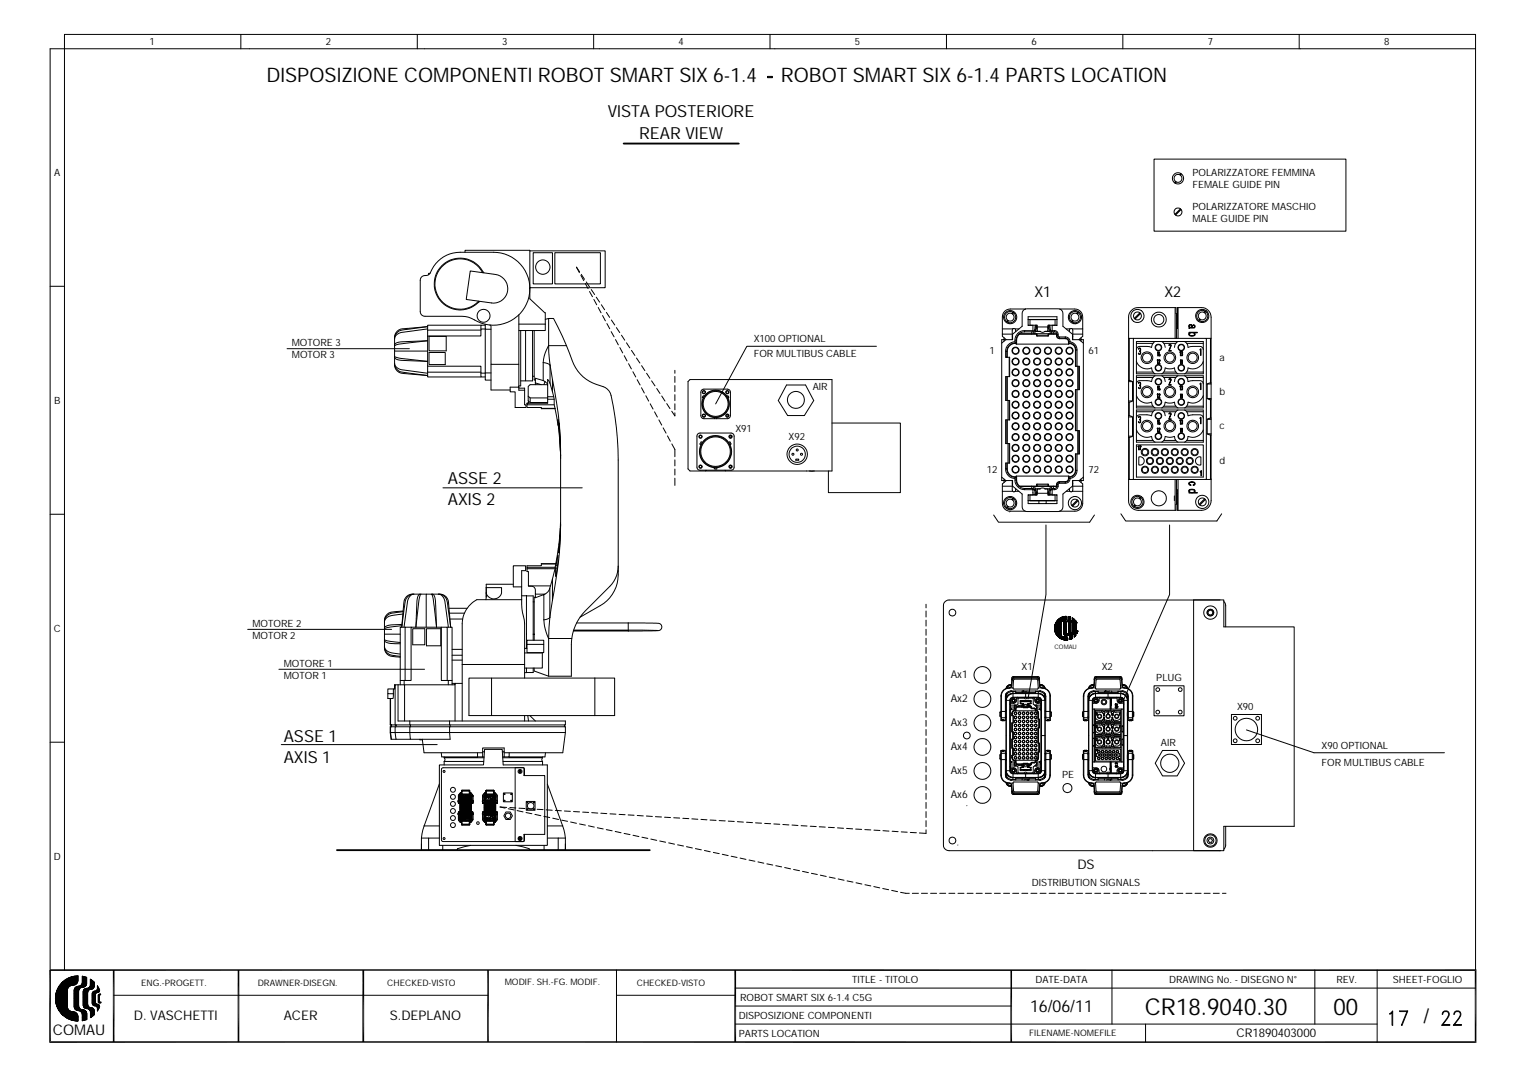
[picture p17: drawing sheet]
<svg xmlns="http://www.w3.org/2000/svg" width="297mm" height="210mm" viewBox="0 0 297 210" stroke-linecap="round" stroke-linejoin="round" font-family="sans-serif">
<defs><g id="words">
<g font-size="4.5">
<text x="222.9" y="197.5">CR18.9040.30</text>
<text x="259.6" y="197.5">00</text>
</g>
<g font-size="3.9">
<text x="51.9" y="16">DISPOSIZIONE COMPONENTI ROBOT SMART SIX 6-1.4</text>
<text x="152" y="16">ROBOT SMART SIX 6-1.4 PARTS LOCATION</text>
<text x="277.1" y="199.2">/</text>
</g>
<g font-size="3.2">
<text x="118.3" y="22.8">VISTA POSTERIORE</text>
<text x="124.4" y="27">REAR VIEW</text>
<text x="87.2" y="94.2">ASSE 2</text>
<text x="87.2" y="98.3">AXIS 2</text>
<text x="55.2" y="144.4">ASSE 1</text>
<text x="55.2" y="148.5">AXIS 1</text>
<text x="200.5" y="197.1">16/06/11</text>
</g>
<g font-size="2.9">
<text x="201.4" y="57.8">X1</text>
<text x="226.7" y="57.8">X2</text>
<text x="10.3" y="201.5">COMAU</text>
</g>
<g font-size="2.6">
<text x="209.7" y="169.2">DS</text>
<text x="26.1" y="198.7">D. VASCHETTI</text>
<text x="55.2" y="198.7">ACER</text>
<text x="75.9" y="198.7">S.DEPLANO</text>
</g>
<text font-size="2.3" x="240.7" y="202">CR1890403000</text>
<g font-size="2.1">
<text x="185.1" y="131.9">Ax1</text>
<text x="185.1" y="136.6">Ax2</text>
<text x="185.1" y="141.3">Ax3</text>
<text x="185.1" y="146">Ax4</text>
<text x="185.1" y="150.6">Ax5</text>
<text x="185.1" y="155.3">Ax6</text>
</g>
<g font-size="1.9">
<text x="29.1" y="8.8">1</text>
<text x="63.4" y="8.8">2</text>
<text x="97.8" y="8.8">3</text>
<text x="132.1" y="8.8">4</text>
<text x="166.4" y="8.8">5</text>
<text x="200.8" y="8.8">6</text>
<text x="235.1" y="8.8">7</text>
<text x="269.5" y="8.8">8</text>
<text x="10.6" y="34.3">A</text>
<text x="232.1" y="34.3">POLARIZZATORE FEMMINA</text>
<text x="232.1" y="36.6">FEMALE GUIDE PIN</text>
<text x="232.1" y="40.8">POLARIZZATORE MASCHIO</text>
<text x="232.1" y="43.1">MALE GUIDE PIN</text>
<text x="56.8" y="67.4">MOTORE 3</text>
<text x="56.8" y="69.8">MOTOR 3</text>
<text x="146.7" y="66.7">X100 OPTIONAL</text>
<text x="146.7" y="69.5">FOR MULTIBUS CABLE</text>
<text x="192.6" y="68.9">1</text>
<text x="211.9" y="68.9">61</text>
<text x="237.4" y="70.3">a</text>
<text x="158.2" y="76">AIR</text>
<text x="237.4" y="76.9">b</text>
<text x="10.5" y="78.6">B</text>
<text x="237.4" y="83.6">c</text>
<text x="143.2" y="84.2">X91</text>
<text x="153.5" y="85.8">X92</text>
<text x="192.1" y="92.1">12</text>
<text x="211.9" y="92.1">72</text>
<text x="237.4" y="90.3">d</text>
<text x="10.5" y="123">C</text>
<text x="49.1" y="122.1">MOTORE 2</text>
<text x="49.1" y="124.4">MOTOR 2</text>
<text x="55.2" y="129.9">MOTORE 1</text>
<text x="198.9" y="130.5">X1</text>
<text x="214.5" y="130.5">X2</text>
<text x="55.2" y="132.2">MOTOR 1</text>
<text x="225.1" y="132.7">PLUG</text>
<text x="240.8" y="138.3">X90</text>
<text x="226" y="145.2">AIR</text>
<text x="257.3" y="149.1">FOR MULTIBUS CABLE</text>
<text x="257.3" y="145.8">X90 OPTIONAL</text>
<text x="206.8" y="151.4">PE</text>
<text x="10.5" y="167.4">D</text>
<text x="200.9" y="172.5">DISTRIBUTION SIGNALS</text>
<text x="165.9" y="191.5">TITLE - TITOLO</text>
<text x="201.6" y="191.5">DATE-DATA</text>
<text x="227.6" y="191.5">DRAWING No. - DISEGNO N°</text>
<text x="260.2" y="191.5">REV.</text>
<text x="271.1" y="191.5">SHEET-FOGLIO</text>
<text x="144.1" y="195">ROBOT SMART SIX 6-1.4 C5G</text>
<text x="143.8" y="198.5">DISPOSIZIONE COMPONENTI</text>
<text x="143.8" y="202">PARTS LOCATION</text>
</g>
<g font-size="1.7">
<text x="27.5" y="191.9">ENG.-PROGETT.</text>
<text x="50.2" y="191.9">DRAWNER-DISEGN.</text>
<text x="75.4" y="191.9">CHECKED-VISTO</text>
<text x="98.3" y="191.7">MODIF. SH.-FG. MODIF.</text>
<text x="124" y="191.9">CHECKED-VISTO</text>
<text x="200.4" y="201.7">FILENAME-NOMEFILE</text>
</g>
<text font-size="1.2" x="205.3" y="126.5">COMAU</text>
</g></defs>
<path d="M121.4 28h22.4M65.6 165.5h60.9" fill="none" stroke="#000" stroke-width=".36"/>
<g fill="none" stroke="#000" stroke-width=".19">
<path d="M46.9 6.7v2.8M81.2 6.7v2.8M115.6 6.7v2.8M149.9 6.7v2.8M184.3 6.7v2.8M218.6 6.7v2.8M252.9 6.7v2.8M287.3 9.5h-277.5v179.4M224.7 31h37.3v14h-37.3zM228.8 35.3l-.2 .3M229 35.4l-.2 .3M229.8 33.8l-.1 .2"/>
<path d="M230 33.9l-.2 .2M9.8 55.7h2.8M82 54l.4-.3h.5a1.28 1.28 0 0 0 1.2-1.3 6.1 6.1 0 0 1 5.5-3.3h6.5a7.1 7.1 0 0 1 6.7 9.4 7.1 7.1 0 0 1-11 3.5l-.6-.2-1.3-.2h-7.2a.91 .91 0 0 1-.9-.9v-6.1zM83.7 53.2h-.3v.3M91.5 52.8l4.9 .6a2.8 2.8 0 0 1 2.4 3.2 2.8 2.8 0 0 1-3.1 2.4l-4.9-.7zM94 53.1a4.9 4.9 0 0 0-7.1-1.9 4.9 4.9 0 0 0-1.1 7.3 4.9 4.9 0 0 0 7.4 .1M94.2 53.1a5.1 5.1 0 0 0-7.4-2 5.1 5.1 0 0 0-1 7.5 5.1 5.1 0 0 0 7.6 .1M103.1 48.8h14.7v7.2h-14.7zM103.1 56v2.2l3.1 2.7v2.2M103.1 48.8v-.1h-12.6v.4M103.8 49.2h3.7v6.1h-3.7zM108 49.2h8.9v6.1h-8.9z"/>
<path d="M112.8 52.9l-.6-.9 .6 1.1M113.1 53.6l.5 1M113.2 53.4l.6 1M113.9 55.2l.6 1M114.1 54.9l.7 1M114.8 56.8l.5 1M115.1 56.4l.7 1M115.6 58.3l.6 1M116.1 57.9l.6 .9M116.5 59.9l.5 1M117.1 59.3l.6 1M228.8 59.9v6"/>
<path d="M229.3 59.9v6M229.8 40.7l-1.1 1.1M229.9 40.8l-1 1.1M55.9 67.9h23.8M76.8 67.4v1h6.4M76.8 68.4v1a5 5 0 0 0 2.7 .5l3.7 .5-5.5-.3-.8-.3-.1-.4M76.8 69.6v1.4l.2 .4a3.3 3.3 0 0 0 2.5 .8l3.7 .5M76.8 65.9a1.87 1.87 0 0 1 2.3-1.9l4.1-.4-3.7 .5a2.45 2.45 0 0 0-2.7 1.5v.4M76.8 70.7a1.75 1.75 0 0 0 1.9 1.8l4.5 .6-4.1-.3a1.87 1.87 0 0 1-2.3-2M76.8 66v1.2M76.9 66.9l1.2-.3 5.1-.2-4.5 .5a3 3 0 0 0-1.9 .5zM83.2 64l-4.7 .7a1.65 1.65 0 0 0-1.7 1.3"/>
<path d="M83.2 71.3v1.2h10.4M83.2 72.5v.9h10.4M83.5 65.5h3.4v2.8h-3.4zM83.5 68.6h3.2v2.4h-3.2zM93.6 72.7v.7h.9M93.6 64.3h-10.4v1.1M93.6 63.3h-10.4v1M94.5 72.6v1.4h1.1M94.5 63.1v1h1.1M94.5 64.1h-.9v1.3h-10.4v5.9h10.4v1.4h.9M94.5 63.3h-.9v.8M94.5 72.6h1.1"/>
<path d="M94.5 64.1v8.5M95.6 70.9v5h3.7M101 61.3v9.6h-5.4v-7.3l-.3-.3M101 70.9v5.1h1.1v2.8h.3v.5h-2.1v-3h-1v-.9h1.7M101 75.6h1.1v.4M101 63.1h5.2M101.4 64.4v10.7h-.4M102.3 64.4v9.8M102.6 78.5v.3h5.3M102.6 78.8v.5l5.5 .2M102.8 77.1v.9l.4 .4M102.9 78.1v.4h-.3"/>
<path d="M103.2 77.5v.9h3.4M103.7 64.4v9.8h-2.3M103.7 73.3h.3M104 64.4v9.6h.2M104.2 74.6l1.2 .3M105.4 79.5l2.7 .1M105.7 70.6l.9 .2 .5 .3M105.7 70.6v3.5M105.7 74.1l.4 .2M105.7 74.1l-1.5-.4v1.2M106.1 74.3l.5 .5M106.1 74.3l-.2 .6"/>
<path d="M106.2 63.1v1.3h-5.2M106.6 74.9h-3.4l-.4 .3v1.9l.4 .4h3.4M106.6 77.7v.8h-4M106.8 67.3l.3 3.8M106.8 67.3h3.5l.6 1.5a8.3 8.3 0 0 0 6.5 6.5 2.39 2.39 0 0 1 1.6 1.7 59.2 59.2 0 0 1 1.4 12.6v22.3a7 7 0 0 1-3.6 6l-3.9 2.3M106.8 67.3l-.7 1.4-.4 1.9M106.8 62h1l2.5 5.3M106.8 62l-.6 .2M106.8 62v5.3M107.1 71.1v3.6l.4 1.6M107.1 74.7l-.5-.8v3.4M107.1 71.1l.4 2.8"/>
<path d="M107.5 73.9l.5 2.2a62.8 62.8 0 0 1 1.1 11.6v14.7a77 77 0 0 1-1.6 14.5M107.5 73.9v2.4l.4 1.4v1.1l.2 .8M107.8 77.3h-1.2v.4h1.3M108.1 79.6l.5 3.2M117.3 61.4l.6 1.1M118 60.8l.7 1M118.2 63l.5 1M119 64.6l.5 1M119 62.3l.7 1M119.8 66.1l.6 1.1M120 63.8l.6 1M120.7 67.7l.5 1"/>
<path d="M121 65.3l.6 .9M121.5 69.3l.6 1M122 66.8l.6 .9M122.4 70.8l.5 1M122.9 68.2l.7 1M123.2 72.4l.6 1M123.9 69.7l.7 1M124 73.9l.6 1.1M124.9 75.5l.5 1M124.9 71.2l.6 1M125.7 77.1l.6 1M125.9 72.7l.6 1"/>
<path d="M126.6 78.6l.5 1M126.9 74.2l.6 .9M127.8 75.6l.7 1M128.8 77.1l.7 1M129.8 78.6l.6 1M131.4 72.1v.6M131.4 73.3v1.2M131.4 75.1v1.1M131.4 76.8v1.2M131.4 78.6v1.2M133.9 74.3l.4-.4h27.7v17.8h-27.7l-.4-.4zM137.1 77.1l-.2-.1-.2 .4 .2 .1"/>
<path d="M141.5 77.1l.2-.1 .1 .2 .1 .2-.2 .1M153.1 75h3.7l1.6 3-1.8 2.9h-3.3l-1.8-2.9zM170.6 67.4h-25.2l-6.1 11.2M195.1 65.1v.4l.8 .6M195.1 64h2.1M195.1 65.1h2M195.5 65.8v.6M195.8 68.4v1.2h.7M195.8 66.1l-.8 .7M196 68.4v1.2M196 73.3v4.7M196 68.4h.1"/>
<path d="M196.1 73.3v4.7M196.2 62.3l-.2 .3M196.2 78v3.8M196.3 62.5l-.1 .2M196.5 78l.1 3.8h-.8v4.6h.7v3.8M196.5 73.3l.1-3.7v3.7h-.8v4.7h.7v3.8M197.1 65.5h.1M197.2 64h.4l.1 .6M197.2 64l-.1 2.1M197.2 60.8l-.2 .3M197.3 60.9l-.2 .3M197.6 66.2h.3v.8"/>
<path d="M197.6 66.8a1.64 1.64 0 0 0-1.6 1.6M197.6 66.8l.2 .1M197.6 66.9a1.57 1.57 0 0 0-1.5 1.5v1.2M197.6 66.8h.2M197.6 66.6v.2M197.6 64h.8M198.3 65.1h3.5v.3h2.3v-.3h1.9v.3M198.4 65h6.3M198.4 65.1l-.3 .5-.2 .6M199.2 60.5l.7-.4h6.1a.91 .91 0 0 1 .9 1v2.4l1.9 1.6v1h2.1v27.5h-2.1v1.1l-1.9 1.5v2.5a.91 .91 0 0 1-.9 .9h-6.1a.95 .95 0 0 1-.9-.9v-2.5l-1.9-1.5v-1.1h-2.1v-27.5h2.1v-1l1.9-1.6v-2.4zM199.5 64.6h1.6v-1.3h-.9v-1.6h5.6v1.6h-1v1.3h.5M199.5 64.6a1.74 1.74 0 0 0-1.7 2.2"/>
<path d="M199.5 64.4a1.88 1.88 0 0 0-1.9 2.1 1.88 1.88 0 0 0-1.8 1.9h.2M199.6 60.2h-2.9a1.53 1.53 0 0 0-1.6 1.5v3.4M200.2 62.2h.3M200.5 62.2h4.9zM200.5 62.2v1.1h1.4v.4M200.9 64.6v.3M200.9 65v.1M201.1 64.4h-1.6v.2M201.3 64.4l-.1 .6M201.5 64.2l-.1 .2M201.5 63.3v.9M201.6 63.3l-.1 1.3v-.4"/>
<path d="M201.6 65l.3 .1v.3M201.7 63.3l.2 1.1M201.8 63.3l.1 .6M201.9 63.7h2.1v.8h-.5a.67 .67 0 0 1-1 0h-.6zM202.5 64.6h-1l-.1 .4M203.4 64.6h1l.1 .4M204 65.3v.1M204.1 63.3l-.1 .6M204.2 63.3l-.2 1.1M204.3 65l-.3 .3h-2.1M204.3 63.3l.1 1.3zM204.4 64.2l.1 .2"/>
<path d="M204.6 64.4h.2M204.7 65h1.1M204.7 64.4v.6M204.8 64.4a.84 .84 0 0 1 1.2 .7M205.1 64.6v.3M205.1 65v.1M205.3 64.6a.53 .53 0 0 1 .5 .8M205.3 64.4v.2M205.4 62.2v1.1h-1.4v.4M205.4 62.2h.4M205.7 65.1l.1 .3M205.7 65.4a.54 .54 0 0 0 .5 .5"/>
<path d="M205.8 65.4a.44 .44 0 0 0 .4 .4M205.8 65.4h.2l.2 .2M206.2 65.8l1.4 .1 .4 .2 .1 .4M206.2 65.8v.1M206.3 60.2h2.9a1.53 1.53 0 0 1 1.6 1.5v2.3M207.4 65.6a.91 .91 0 0 1 .9 .9M207.4 65.6h-1.2v.2M207.4 65.6v.3h-1.2M207.4 65.9a.74 .74 0 0 1 .7 .6M207.6 64h.7M208 66.5v.5M208.1 66.5v.5h-10.3v-.2"/>
<path d="M208.1 66.8l.8 .3 .4 .4 .1 .6M208.1 66.5a1.58 1.58 0 0 1 1.6 1.6M208.1 66.9a1.23 1.23 0 0 1 1.3 1.2M208.3 64h.3l.3 .3v1.8M208.3 64l-.1 .6M208.7 64h2.1M208.8 62.3l-.2 .3M208.8 65.5h.1M208.9 65.1h1.9M208.9 62.5l-.1 .2M209.4 68.1v3.2h.7v4.6h-.7v8M209.4 75.9v8h.7v4.5h-.7v3.2a1.26 1.26 0 0 1-1.3 1.3"/>
<path d="M209.4 68.1h.3v3.2M209.4 68.1v3.2M209.4 63a1.28 1.28 0 0 0 .9-1.9 1.28 1.28 0 0 0-2.1 0 1.28 1.28 0 0 0 .9 1.9h.4M209.7 75.9v8M209.8 60.8l-.2 .3M209.8 71.3v4.6M209.9 71.3v4.6M209.9 60.9l-.1 .3M210.1 66.1l.8 .7M210.4 66.1v.3M210.5 65.8v.3M210.8 64v1.5l-.8 .6"/>
<path d="M219.7 74.3h.8v3.8h-.8M219.7 78.3h.1v2.6h-.1M219.7 65.9h9.3M219.8 74.1l.7 .2M219.9 65.9l-.1 8.2h-.1M220.4 62.3h.1M220.5 78.1l-.7 .2M220.7 62.6h.1M220.7 65.9v27.5M221.2 79.8h13.1v6.3h-13.1zM221.2 66.5h13.1v6.3h-13.1zM221.2 70.4a2.18 2.18 0 0 0 3 1.2 1.44 1.44 0 0 0 .7 1.2"/>
<path d="M221.2 73.2h13.1v6.2h-13.1zM221.2 77a2.21 2.21 0 0 0 3 1.3 1.35 1.35 0 0 0 .7 1.1M221.2 72.4h3.3M221.2 66.9h3.3M221.2 79.1h3.3M221.2 73.5h3.3M221.6 67.9l.2-.2 .2 .2v1.1h-.3l-.1-.2 .4 .1v-.3l-.2-.3 .2-.3-.2-.2-.2 .2zM221.6 74.5l.2-.1 .2 .1v1.2h-.3l-.1-.2 .4 .1v-.4l-.2-.2h.2v-.4l-.2-.1-.2 .1zM221.9 60.9l-1.1 1.1M222.1 61l-1.1 1.1M222.2 60.5h.1M224.9 79.8a1.35 1.35 0 0 0-.7 1.2 5.3 5.3 0 0 0-2.5-.2l-.3 .2-.2 .4"/>
<path d="M224.9 66.5a1.44 1.44 0 0 0-.7 1.1l-.4-.1a3.4 3.4 0 0 0-2.3 .1l-.3 .5M224.9 73.2a1.35 1.35 0 0 0-.7 1.1l-.4-.1a3.4 3.4 0 0 0-2.3 0l-.3 .6M225.3 70.1l.1-.1v.9zM225.3 75.2h.2v.8zM225.3 68.6l.2-.1v.9zM225.4 76.7v.8zM225.6 76.7h.1l.1 .2-.2 .6h.3h-.3l.2-.7-.1-.1-.1 .1zM225.6 70l.2 .1v.1l-.2 .6 .3 .1h-.3l.2-.7-.1-.1-.1 .1zM225.6 75.2v.6l.2-.2v.4l-.1-.2h-.2zM225.6 68.5v.6l.2-.1v.4l-.1-.2h-.2zM226.2 79.8a1.24 1.24 0 0 1 .6 1.2M226.2 66.5a1.31 1.31 0 0 1 .6 1.1"/>
<path d="M226.2 72.8a1.31 1.31 0 0 0 .6-1.2 2.22 2.22 0 0 0 1.8 0 1.31 1.31 0 0 0 .7 1.2M226.2 73.2a1.24 1.24 0 0 1 .6 1.1M226.2 79.4a1.24 1.24 0 0 0 .6-1.1 2.22 2.22 0 0 0 1.8 0 1.24 1.24 0 0 0 .7 1.1M226.6 72.4h2.3M226.6 66.9h2.3M226.6 79.1h2.3M226.6 73.5h2.3M227.6 67.2l.3-.2 .1 .2-.4 1.1h.4h-.5l.4-1-.1-.2-.2 .2zM227.6 73.7h.3l.1 .2-.4 1 .4 .1h-.5l.4-1-.1-.2-.3 .1zM229 65.9l-.1-6h-7.3a1.88 1.88 0 0 0-1.9 1.9v31.6M229 63.9h.2v-4h4.7a1.88 1.88 0 0 1 1.9 1.9v35.7a1.88 1.88 0 0 1-1.9 1.9h-4.7v-4.1h-.2M229 65.9h6.8"/>
<path d="M229 62.9h.2M229 61.5h.2M229.3 79.8a1.24 1.24 0 0 0-.7 1.2M229.3 66.5a1.31 1.31 0 0 0-.7 1.1M229.3 73.2a1.24 1.24 0 0 0-.7 1.1M229.8 75.1v.9zM229.8 68.4v.9zM229.9 76.7v.9zM229.9 70.1v.8zM230 75.1l.2 .1v.6l-.1 .1-.2-.1 .2 .1 .1-.1-.1-.3 .1-.3-.1-.1-.2 .1zM230 68.5l.2 .1v.7l-.3-.2 .1 .1a.2 .2 0 0 0 .2-.2 .2 .2 0 0 0-.1-.2l.1-.2h-.3zM230 70.1h.1v.8z"/>
<path d="M230.1 76.7v.9zM230.6 79.8a1.24 1.24 0 0 1 .7 1.2 5.5 5.5 0 0 1 2.5-.2l.3 .2 .2 .4M230.6 66.5a1.31 1.31 0 0 1 .7 1.1l.9-.1h1.6l.3 .2 .2 .4M230.6 73.2a1.24 1.24 0 0 1 .7 1.1l.9-.2h1.6l.3 .3 .2 .4M231 72.4h3.3M231 66.9h3.3M231 79.1h3.3M231 73.5h3.3M233 62.3h.1M233.3 62.6h.1M233.6 62.1l-.2 .3M233.7 67.9l.1 1.3-.1-1.2-.1 .2z"/>
<path d="M233.7 74.6l.1 1.3-.1-1.2-.1 .1zM233.7 62.2l-.2 .3M234.3 70.4a2.19 2.19 0 0 1-3 1.2 1.31 1.31 0 0 1-.7 1.2M234.3 77a2.22 2.22 0 0 1-3 1.3 1.24 1.24 0 0 1-.7 1.1M234.5 60.6l-.1 .2M234.7 60.7l-.2 .2M234.7 65.9l.1 .1v27.3l-.1 .1M234.8 60.5h.1M235 77.6l.6 .2M235 74.8h.8M235 77.6h.8M235 74.8v2.8"/>
<path d="M235.1 60.8h.1M235.6 65.9v8.6M235.6 74.5l-.6 .3M235.6 74.5h.2M235.6 77.8h.2M235.6 77.8v3.6M86.2 95h27.1M108.6 81.8l.5 6.1M108.6 82.8h.2M108.6 81.8v1M108.6 81.8h.1M108.7 82.8l.1 .6"/>
<path d="M108.8 83.4l.3 4.6M108.8 83.4h.1M108.8 82.5v-.2l.3 4.2M108.8 82.5l.4 6.2M108.8 82.5h.1M109.1 89.2h.1M127.4 80.2l.6 1M128.3 81.8l.5 1M129.1 83.3l.6 1M129.9 84.9l.6 1M130.8 80.1l.6 .9v-.6M130.8 86.4l.6 1.1v1.4"/>
<path d="M131.4 89.5v1.2M131.4 91.3v1.2M131.4 93.1v1.4M135.8 84.5l.5-.2h6a.58 .58 0 0 1 .6 .6v6.1a.58 .58 0 0 1-.6 .6h-6a.58 .58 0 0 1-.6-.6v-6.1zM136.6 90.9l-.1 .2M136.7 86.2l-.2-.2-.3 .5 .3 .1M137.5 91.6l-.2 .1M139 91.1v.2h.6v-.2M139.1 81.3v.2h2.5a.62 .62 0 0 0 .6-.6v-4.5a.58 .58 0 0 0-.6-.6h-4.6a.58 .58 0 0 0-.6 .6v4.5a.62 .62 0 0 0 .6 .6h2.1M139.5 81.3v.2M141.1 91.6l.2 .1M141.6 80.7l.2 .3"/>
<path d="M141.9 86.2l.2-.2 .2 .5-.2 .1M142.5 90.8l-.4 .3M142.5 84.9l-.5 .3M154.9 89.4h.6v.2h-.6zM157.6 91.7h.9M162 82.4h13.3v13.5h-14v-4.2M195 92.9l.8 .7M195.1 95.7v2.3a1.53 1.53 0 0 0 1.6 1.5h2.9M195.1 94.7h2M195.1 95.7h2.1M195.5 93.3v.7M195.8 91.3a1.84 1.84 0 0 0 1.8 1.9v.3h.2"/>
<path d="M195.9 93.6l-.8 .6v1.5M196 91.3a1.65 1.65 0 0 0 1.8 1.6M196 81.8v4.6M196 90.2v1.1M196.1 90.2l-.1 1.1M196.1 91.3a1.58 1.58 0 0 0 1.7 1.6M196.1 81.8v4.6M196.2 98.5l-.2 .3M196.2 90.2h-.4v1.1h.2M196.2 86.4v3.8M196.3 98.7l-.1 .2M196.5 86.4l.1 3.8h-.4"/>
<path d="M196.6 99.7h.1M197.1 93.6v1.8l.2 .4 .3-.1M197.1 94.2h.1M197.2 97l-.2 .3M197.3 97.1l-.2 .3M197.6 93.5a1.88 1.88 0 0 0 1.9 1.8l2 .1M197.6 92.9v.2M197.6 95.7h.8M197.7 95.1l-.1 .6M197.8 93.5a1.64 1.64 0 0 0 1.7 1.6M197.8 93.5l.6 1.2M197.9 92.7v.8"/>
<path d="M198.2 81.4h.1M198.3 94.7h3.5v-.4h2.3v.4h1.9M198.4 94.7h2.8M199.5 95.1h1.6v1.3h-.9v1.7h5.6v-1.7h-1.8v-.4M199.5 95.1v.2M200.5 97.5h4.9zM200.9 94.8v.3M200.9 94.7h.1M201.1 96.2h.4M201.1 95.9h.1M201.2 94.7h4.6M201.2 94.7v.6"/>
<path d="M201.3 95.3h-.2h.4M201.3 96.2v.2M201.4 95.3l.1 .2M201.4 94.8l.1 .4h1M201.5 95.5v-.3l.1 1.2M201.5 95.5v.9M201.9 95.2h.6a.74 .74 0 0 1 1 0h.5v.8h-2.1zM201.9 96v.4h-1.4v1.1h-.3M201.9 94.3v.2M201.9 95.8l-.1 .6M201.9 95.3l-.2 1.1M202.2 97.5v.6"/>
<path d="M203.7 97.5v.6M204 94.5h-2.1l-.3 .2M204 94.3v.3l.3 .1M204 95.3l.2 1.1M204 95.8l.1 .6M204.4 96.2h.4M204.4 95.2l-.1 1.2zM204.5 95.3l-.1 .2M204.5 94.8l-.1 .4h-1M204.6 96.2v.2M204.7 94.7l-.1 .6M204.8 95.3h-.4"/>
<path d="M205.1 94.8v.3M205.1 94.7h.1M205.3 95.1v.2l-.9 .1M205.3 95.1h-.5v1.3M205.4 96.4v1.1h.4M205.7 94.3h.1M205.8 94.3l-.2 .7-.3 .1M205.8 94.3h.2v.4M206 94.7l-.1 .4-.6 .2M206.2 93.9l-.3 .1-.1 .3M206.2 93.9v.2l-.2 .2M206.2 93.8a.63 .63 0 0 0-.5 .9"/>
<path d="M207.4 93.8l-1.2 .1M207.6 95.7h.7M208 93.2a.73 .73 0 0 1-.6 .7v.2h-1.2M208 92.7v.5h.3M208.1 92.9v-.2h-10.3v.8M208.1 92.9l-.1 .7-.4 .2-1.4 .1M208.2 95.1l.1 .6 .2 .1 .2-.1M208.3 93.1v.1a.91 .91 0 0 1-.9 .9M208.7 95.7h2.1M208.8 94.2h.1M208.9 93.6l-.2 2.1M208.9 94.7h1.9"/>
<path d="M209.4 91.6h.3M209.4 88.4v3.5l-.5 .7-.8 .3M209.4 96.7a1.29 1.29 0 0 1 1 2 1.29 1.29 0 0 1-2.2 0 1.29 1.29 0 0 1 .9-2h.4M209.7 88.4v3.2a1.57 1.57 0 0 1-1.4 1.5M209.7 97.3l-1.1 1.1M209.8 83.9v4.5M209.9 97.5l-1.1 1.1M209.9 83.9v4.5M210 93.6l.8 .6v.5M210.4 93.3v.3M210.5 93.6v.4M210.8 94.7v3.3a1.53 1.53 0 0 1-1.6 1.5h-2.9"/>
<path d="M210.9 92.9l-.8 .7M219.7 81.2h.8v3.7h-.8M219.7 85.2h.1l.1 8.2M219.7 93.4h9.3M219.7 93.4v4.1a1.88 1.88 0 0 0 1.9 1.9h7.3l.1-6M219.8 80.9l.7 .3M220.4 98.5h.1M220.5 84.9l-.7 .3M220.7 98.8h.1M220.9 98.3l-.1 .3M221.1 98.4l-.2 .3M221.2 83.7a2.21 2.21 0 0 0 3 1.3 1.35 1.35 0 0 0 .7 1.1"/>
<path d="M221.2 86.6h13.1v6.3h-13.1zM221.2 85.8h3.3M221.2 80.2h3.3M221.6 81.2l.2-.1 .2 .1v.4a.42 .42 0 0 1 .1 .5 .42 .42 0 0 1-.4 .2l-.1-.2 .2 .2 .2-.2v-.3l-.2-.1 .2-.4-.2-.2-.2 .2zM221.7 89a.82 .82 0 0 1 1.1 .8 .82 .82 0 0 1-1.1 .7zM221.9 96.8l-.1 .2M222.1 96.9l-.2 .2M222.2 96.7h.1M222.5 97h.1M225.3 83.4l.1-.1v.9zM225.4 81.8l.1 .9zM225.6 83.4l.1-.1 .1 .2-.2 .6 .3 .1h-.3l.2-.7-.1-.1-.1 .1z"/>
<path d="M225.6 81.8v.7h.1l.1-.2v.4l-.1-.2h-.2zM226.2 86.1a1.24 1.24 0 0 0 .6-1.1 2.22 2.22 0 0 0 1.8 0 1.24 1.24 0 0 0 .7 1.1M226.6 85.8h2.3M226.6 80.2h2.3M227.6 80.5l.2-.1h.2l-.4 1.2 .4 .1h-.5l.4-1-.1-.3-.2 .2zM228.6 96.6v.9M228.8 93.4v6M229 93.4h6.8M229 93.4h.1M229 96.1h.2M229 98h.2M229.3 93.4v6"/>
<path d="M229.8 81.8v.8zM229.9 83.4v.8zM230 81.8l.2 .1v.6l-.1 .1-.2-.1 .2 .1 .1-.1-.1-.3 .1-.3-.1-.1-.2 .1zM230 83.5l.1-.1v.8zM231 85.8h3.3M231 80.2h3.3M232.9 89.3a.81 .81 0 0 1 .9-.3v1.5a.83 .83 0 0 1-.9-.3 .83 .83 0 0 1 0-.9zM233.3 98.8h.1M233.7 81.3l.1 1.2-.1-1.1-.1 .1zM234.3 83.7a2.22 2.22 0 0 1-3 1.3 1.24 1.24 0 0 1-.7 1.1M234.5 97.1l-1.1 1.1M234.7 97.3l-1.1 1.1"/>
<path d="M235 84.5l.6 .2M235 81.7h.8M235 84.5h.8M235 81.7v2.8M235.6 84.7v8.7M235.6 81.4l-.6 .3M235.6 81.4h.2M235.6 84.7h.2M9.8 100.1h2.8M78.4 119.6l-1.8 .2a1.65 1.65 0 0 0-1.8 1.3M78.5 119.1l-1.3 .2a2.04 2.04 0 0 0-2.4 1.7v.1M78.5 119l-1.3 .1a1.93 1.93 0 0 0-2.4 1.7v.2"/>
<path d="M80.5 115.7a1.87 1.87 0 0 0-1.9 2.3l-.4 4.1 .5-3.7a2.61 2.61 0 0 1 1.2-2.6l.7-.1M81.8 115.7l-1.6 .1a2.37 2.37 0 0 0-1 2.1l-.5 4.2M82 115.7h-.3a3.5 3.5 0 0 0-.6 2.7l-.1 3.7 .5-4.5a3.4 3.4 0 0 1 .5-1.9h1M84 115.7h-1v6.4M84 115.7h.3a3.5 3.5 0 0 1 .5 2.7l.2 3.7-.5-4.5a2.91 2.91 0 0 0-.5-1.9zM84.2 115.7h1.1M85.3 115.7l.5 .1a2.37 2.37 0 0 1 .9 2.1l.6 4.2M85.3 115.7a1.77 1.77 0 0 1 1.8 1.9l.6 4.5-.3-4.1a1.87 1.87 0 0 0-2-2.3M87.4 118.4h3.6M87.5 119.4h2.9M94.7 116.2l-.1 .6M94.7 114.4h2.9a1.77 1.77 0 0 1-.2 1.6 1.53 1.53 0 0 1-1.6 .6 1.53 1.53 0 0 1-1.1-1.2v.8"/>
<path d="M99.9 113.8h-5.2v2.4M101.6 116.8v1.7l.5 3v7.9M101.6 116.8h-8.8a5.4 5.4 0 0 0-2.8 4.7v18.9M101.6 114.3h-1.7v-4.1h2.4v.9h-.7v5.7M101.6 116h2.2v8.7M102.5 116v10.3M102.9 114.1a1.1 1.1 0 0 1 1.2 .4l.1 1.2h1.9M103.8 117.2h.2M104.2 115.7v.7l1.7-.6v4.9M104.2 116.2l-.2 .1v8.4M105.4 109.8v.4h-2.8v.3M107 114.5a1.75 1.75 0 0 1-1.1 1.3"/>
<path d="M107.5 116.9l-.5 3.3M107.5 112.7l-.5 1.8v5.7M108.1 110.7h-5.5v.6h.3v2.8h4.3M108.1 110.5h-5.5v.2M108.2 112.1h.1M108.2 110.6h.3M108.2 109.8l-.7 2.9v4.2M108.2 109.8h-2.8h2.8M108.2 110.1h.3M108.5 108.5l.1-.3v1.8l-.4 2.1M108.5 108.5l-.3 2.1v1.5M108.5 108.5h.1"/>
<path d="M108.6 108.2h.1M108.7 106.7l-.5 3.1M108.7 106.7h.1M108.8 106l-.1 .7M108.8 107.5h.1M108.8 106h.1M109 104.2l-.2 1.8M109.1 102.9l-.4 4.7v-.9M109.1 102.4l-.3 5.1M109.1 102.4h.1M109.1 101.8v.6M109.1 101.8h.1"/>
<path d="M109.1 102l-.3 5.6v-.1M120.3 111.2h.1M120.4 110.2l-.1 .7a5.7 5.7 0 0 1-1.6 3.3l-4.7 4.7a9.4 9.4 0 0 0-2.7 5.4h-4.5M180.3 117.7v.7M180.3 119v1.1M193.4 100.3l1 1.4h17.7l1-1.4M203.6 102.2v13.6l-3.5 20.3M218.2 100l.9 1.4h17.8l.9-1.4M227.7 102.2v13.6l-8.9 20.3M232.4 116.8h5.9v5.3h13.6v38.8h-13.6v4.7h-5.9zM237.5 116.8h-52.7l-.6 .2a1 1 0 0 0-.5 .9v46.6a1.08 1.08 0 0 0 1.1 1.1h52.8M238.3 117.1l.3 .8v4.2"/>
<path d="M48.2 122.5h28M54.3 130.3h28.4M74.8 123.5v1a6.4 6.4 0 0 0 3.1 .6M74.8 124.5l.1 .3a3.4 3.4 0 0 0 2.6 .5l.4 .1M74.8 124.7l.2 1.6a2.44 2.44 0 0 0 2.1 .9l.8 .2M74.8 125.9a1.75 1.75 0 0 0 2 1.7l1.1 .2M74.8 126a1.74 1.74 0 0 0 2 1.9l1.1 .1M74.8 121.1v1.2M74.8 122.5v1M74.8 123.5h3.1M75.5 135.1v.9h1l.1-.9M76 136v5.2h3.8"/>
<path d="M76 136v5.2M76.6 134.1h-1.1v1h1.1M76.8 133.3v.8M76.8 133.3h.1M76.9 133.3l-.1 .8h-.2v1M77.5 133.3v7.1h32.6v.8h-22.6v-.8M77.5 133.3h-.6v7.9M77.5 133.3h1.3M78.2 121.8l-1.4 .2a2.91 2.91 0 0 0-2 .5v-.2M78.3 121.6a6.2 6.2 0 0 0-3.3 .5l-.2 .2M78.7 133.3v-.8h1.3v-10.4h5.9v10.4h1.4v.8M78.7 132.5h-.8v.8"/>
<path d="M78.9 122.1h-1v10.4M80 122.1h-1.1v10.4M80.3 122.4h2.4v3.2h-2.4zM83 122.4h2.8v3.3h-2.8zM85.9 122.1h1.2v10.4M87.1 122.1h.9v10.4M87.3 132.5h.7v.8M87.6 120.5h2.5M88 133.1h.6v.2h-9.8v7.1M88 126.4h2M88 127.6h2M88 128.5h2"/>
<path d="M90 129.4h12.1v2.6M90 133.1h-1.4v7.3M95.7 132h-4.4v7.3h28.4v-7.3h-3.9M102.1 139.3v1.1M102.1 126.3h.5M102.5 130.1v.9M102.6 125.5h3.3v1.6h-3.3zM102.6 125.5v-.8h3.3v.8M102.7 139.3l.2 1.1M103.1 139.3l1.1 1.1M103.8 130.1v.9h-1.7M105.6 127.1h-3.5"/>
<path d="M105.6 127.1v3h-3.5M105.9 120.7l.2 1.7 .7 1.9M106.8 124.3v7.4M107 120.2l-.2 4.1M107 120.2l-.5 .4-.6 .1M111.3 124.3l-.1 7.4h-4.4l-2.8-1v-.6M111.6 122.9h10.7M111.7 122.7l16.3 .1M112.2 121.3h10.1M115.8 132h-20.1v7.3M115.8 132v7.3M122.3 121.3h4.7a1.9 1.9 0 0 1 1.8 .4 .83 .83 0 0 1-.2 .9 .83 .83 0 0 1-.9 .2l-5.4 .1"/>
<path d="M122.3 121.3v1.6M180.3 120.7v1.2M180.3 122.5v1.2M180.3 124.3v1.2M180.3 126.1v1.1M180.3 127.8v1.2M180.3 129.6v1.2M180.3 131.4v1.2M180.3 133.2v1.1M180.3 135v1.1M180.3 136.7v1.2M180.3 138.5v1.2"/>
<path d="M194.7 138.6v.9zM194.7 138.6h.2M194.7 139.5h.2M194.9 135.5v4.8M194.9 135.5h.1M194.9 135.5v3M195.7 139.8h-.8v.5M195.7 138.5h-.8v1.3M195.9 135.1v1.3M195.9 139.7v7M195.9 138.4h.1M195.9 138.4v1.3l-.2-.1"/>
<path d="M195.9 136.4h.7M195.9 138.4l-.2 .1M195.9 136.4v13.7M196 136l-.1 .1M196.1 135.7l-.1 .2M196.4 133.9l-.3 .1a1.55 1.55 0 0 0-1.2 1.5M196.4 133.9v.1a1.51 1.51 0 0 0-1.5 1.5M196.4 133.9h.8M196.5 135.3l-.4 .4M196.5 133.9l.4-.3-.2 .3zM196.6 136.4v13.7M196.7 135.2h-.2"/>
<path d="M196.7 134.5h.3M196.7 137.7l.3 .4M196.7 137.3h.8M196.7 137.7h.8M196.7 133.3l-.6 .3-.2 .4M196.7 133.5l-.4 .1-.2 .4M196.7 133.3a.88 .88 0 0 0-.8 .7M196.7 133.3a.89 .89 0 0 0-.8 .7M196.7 133.3h.2M196.7 133.5h.2M196.7 133.3v.2M196.8 135.9l-.2 .5v13.7l.2 .4"/>
<path d="M196.8 133.8l-.2 .1 .2-.1M196.9 137.9v.3M197 135.1h-.2M197 138.9v.5h.2M197 132.3l.1 .1M197 132.3l-.1 1.3M197 138.1l-.3 .2M197 132.1v.2M197.1 132.4l-.2 1.2M197.1 138.9h.1M197.2 134.6v.4h.5M197.2 134.6l-.8 .2-.4 .3v-.3"/>
<path d="M197.2 134.6h.5M197.2 135.1a1.19 1.19 0 0 0-1.3 1.2l.1-1.2h-.1v3.3M197.2 135.8a.65 .65 0 0 0-.6 .6M197.2 135.1h.1M197.2 135.8h4.9M197.2 135.1v.7M197.2 136.9a.48 .48 0 0 1-.3-.7 .48 .48 0 0 1 .8 0 .48 .48 0 0 1-.3 .7M197.3 131.8h4.8M197.3 132l-.2 .2v.2M197.3 131.8v.2h4.7l.2 .4M197.4 132.3h4.5l.2 1.8h-4.8zM197.5 137.7l.7-.6v-.9l.2-.3 2.4-.1 .3 .2v1.1l.7 .6v.4h.8v10.3h-.8v.4l-.7 .5v1.1l-.3 .2h-2.4l-.2-.3v-1l-.7-.5"/>
<path d="M197.5 138.1h-.8v10.3h.8M197.5 137.9h.1M197.5 137.7v.4M197.7 138.1h.1M197.7 137.3h.2M197.7 138.3a.58 .58 0 0 0-.6 .6M197.7 138.3v.1M197.7 138.4a.58 .58 0 0 0-.6 .5v.5v-.5M197.7 138.3h.1M197.7 137.5v-.2h-.2v.8M197.7 134.5v.5M197.7 138.1l.1 .3"/>
<path d="M197.7 135h4.4M197.7 134.8h1.3M197.9 135.9h1.5M197.9 137.7h1.3v.1l1.6-.1v.1M198 137.6h2.3M198 137.7l-.2 .4M198.1 135.8l-.2 .1a.85 .85 0 0 1-.5 1h-.6l-.2 .3M198.4 137.5a.65 .65 0 0 0-.7 .8M198.4 137.4l-.6 .3-.1 .5-.6 .3-.1 .4h.1M198.4 135.8h-1.1a.58 .58 0 0 0-.6 .6v1.3M198.6 136.6h.2M198.7 136.6h1.9z"/>
<path d="M198.7 136.6v.4M198.9 137.5v.2M199 134.5v.3h1.4M199 137v.5h-.6M199 137.4l-.6 .1M199.1 137.4l-.1 .2M199.1 137.4h.1M199.1 137v.5zM199.1 134.5v.1M199.2 134.6h.1M199.2 134.5h.1M199.2 137.6l.1 .2"/>
<path d="M199.2 137l.1 .4M199.2 134.5l-.1 .1M199.2 137l.1 .2M199.3 137h-.7v-.6h2.1v.6h-.3v.5h.1M199.3 137.2v.3h.2M199.3 137.2h.8v.3h-.2M199.3 137v.2M199.3 134.5h.7M199.4 135.8a.27 .27 0 0 0 .3 .3 .27 .27 0 0 0 .2-.3M199.5 137.5h.4M199.5 137.5h-.4v.1M199.7 135.1h-2.5a1.34 1.34 0 0 0-1.3 1.3"/>
<path d="M199.7 135.1h2.4M199.7 135.1v.7M199.8 137.5h.4v.1M199.9 135.9h1.5M200.1 137.7v.1M200.1 137v.2M200.1 137v.4M200.2 137.6l-.9 .1M200.2 137v.5zM200.2 137.4h.1M200.3 137.4h.1M200.3 137.6h.4"/>
<path d="M200.3 137.4v.2M200.4 137.4h.3l.1 .3M200.4 134.8h1.2M200.4 134.5v.3M200.4 137.5v.2M200.5 137.5l.2 .3M200.5 137.4v.1M200.7 137.7v.1M200.7 137.8l.2 .2M200.7 137.8l.2 .1M200.7 136.6h-.1v.4h-.5v.2M200.9 138h.6l.1 .2"/>
<path d="M200.9 138h.1M200.9 135.8h1.1a.58 .58 0 0 1 .6 .6v.9M201.3 135.8l.1 .2a.68 .68 0 0 0 .5 .9h.6l.2 .3M201.3 137.9l.3 .1 .1 .2M201.3 137.9l-.4 .1M201.3 138h-.4M201.3 138l.3 .2M201.3 137.9v.1M201.4 137.3h.3M201.5 138.2v.2M201.6 134.5v.5M201.6 134.6h.5v.4"/>
<path d="M201.6 138.2v.2h-3.9M201.6 138.3a.51 .51 0 0 1 .5 .5M201.6 138.2h.1a.58 .58 0 0 1 .5 .6M201.6 138.4a.44 .44 0 0 1 .5 .4M201.6 137.5l.1-.2h.1l.1 .8M201.7 138.2h.1M201.8 137.9h.1M201.8 137.3h.8M201.9 137.7h.7M202 131.8h-4.8l-.2 .1v.4M202 131.8l.3 .1 .1 1.7M202 132h-4.7l-.3 .2 .1 .2"/>
<path d="M202 131.8v.2l.3 .2-.1 .2M202 136.4h.1M202.1 138.8v1.2h.3v1.7h-.3v3M202.1 138.8l.1 1.2M202.1 138.8v1.2M202.1 135.1a1.34 1.34 0 0 1 1.3 1.3M202.1 135.8a.65 .65 0 0 1 .6 .6M202.1 133.9h.8M202.1 135.1v.7M202.1 134.6a1.28 1.28 0 0 1 1.4 1.7 1.32 1.32 0 0 0-1.4-1.3M202.1 135v.1M202.2 132.4h.1"/>
<path d="M202.3 132v.3M202.3 134.5h.3M202.4 132.3v1.3M202.4 135.1h.1M202.4 133.3h.2M202.4 133.6l.4 .3M202.4 135.9h.1M202.5 137.9v.3M202.5 133.8l.3 .1-.3-.1M202.5 135.9l.2 .5M202.5 135.9h.1M202.6 133.3v.2h-.2"/>
<path d="M202.6 133.3l.5 .2 .4 .5M202.6 133.5l.4 .1 .2 .4M202.6 133.3a.94 .94 0 0 1 .9 .7M202.6 133.3a.89 .89 0 0 1 .9 .7M202.6 135.2h.2M202.6 137.3v.5l-.3 .3 .3 .2M202.7 136.1v.1M202.7 136.2v.2M202.7 136.4v13.7l-.2 .4M202.7 136.4h.7M202.7 136.4v13.7M202.8 135.3l.4 .4"/>
<path d="M202.9 133.9a1.57 1.57 0 0 1 1.6 1.6h-.1a1.64 1.64 0 0 0-1.5-1.6zM203.2 135.7l.1 .2M203.3 134.8v.3h.2M203.4 136v.1M203.4 136.4l.1-1.3v16.2h-.2l.2-1.2M203.6 138.5l-.2-.1v1.3l.2-.1M204.4 135.5v3h-.8M204.5 135.5l-.1 4.8M204.5 139.8l-.1 .5M204.5 138.5l-.1 1.3h-.8M204.5 139.5l.2-.1-.1-.8v.9M204.5 138.6h.1"/>
<path d="M205.3 122.2l1.2 1.3-.5 .5M205.3 122.2l1.2 1.2-.5 .5M205.3 122.2l2.2-2.1-2.2 2.2 1.2 1.2M205.3 122.1l1.2 1.2-.5 .6M205.3 122l1.2 1.2M205.4 122.9l1.6 1.7 .6-.6-.5 .6M205.4 121.8l1.1 1.2-.7 .7M205.4 121.8l1.1 1.1-.7 .8M205.4 123.1l1.5 1.4M205.4 121.6l1.1 1.1M205.4 121.5l1.1 1.1-.9 .9M205.4 123.2l1.4 1.3"/>
<path d="M205.5 121.5l1 1-.9 1M205.5 121.4l1 1.1-.9 .9M205.5 121.4l1 1-1 1M205.5 123.3l1.2 1.1M205.5 121.3l1 1-1 1M205.6 121.2l.9 1M205.7 121.1l.8 .9-1.1 1.1 1.1-1.1-.9-.9M205.7 123.5l.7 .8M205.7 121l.8 .9M205.7 121l.8 .7-1.1 1.2M205.8 120.9l.7 .8M205.8 120.9l.7 .7-1.1 1.3"/>
<path d="M205.8 120.9l.7 .7-1.2 1.2 1.8 1.8M205.8 120.8l.7 .7-1.2 1.2 1.9 1.9 .6-.5M205.9 120.8l.6 .6M205.9 120.7l.6 .7-1.2 1.2 2 2 .5-.5M206 120.6l.6 .6M206.3 120.4l.6 .5 .6-.6-.2-.3-2 2 1.2 1.2M206.3 120.4l.6 .5M206.5 120.3l.6 .6 .4-.4-.4-.4-1.8 1.8 1.2 1.2M206.5 123.6l.2 .2 .2 .1M206.5 121.8l-1.1 1.2 1.6 1.6 .6-.6 .3 .3-.4 .3M206.5 121.3l-1.2 1.2 2.1 2.1 .4-.4M206.5 123.6l-.4 .5"/>
<path d="M206.5 123.6l-.4 .4M206.5 123.4l-.5 .6M206.5 123.3l-.6 .6M206.5 123.2l-.6 .7M206.5 123.2l-.7 .6M206.5 123.1l-.7 .7M206.5 123l-.7 .8M206.5 122.5l-.9 1M206.5 122.2l-1 1.1M206.5 122.2l-1 1M206.5 122.1l-1 1.1M206.5 123.1l-1.2-1.2 1.9-1.8 .3 .3-.5 .5-.6-.6-.8 .9 .9 .9-1.1 1"/>
<path d="M206.5 121.9l-1.1 1.1M206.5 121.3v2.3M206.5 124.4l.5-.5-.4 .5M206.5 123.7l-.4 .4M206.5 121.3l-1.2 1.2 1.3 1.3M206.5 121.2l-.5-.5 .5 .6M206.5 120.3l.7 .6M206.6 123.7l-.4 .4-.4-.3M206.6 123.8l-.4 .4 .4-.4M206.6 123.8l-.4 .3M206.6 121.1l-1.3 1.4M206.6 121.1l-.5-.5 .5 .6"/>
<path d="M206.6 124.4l.5-.5 .7 .7M206.6 123.8l-.3 .4M206.7 123.8l-.4 .4M206.7 121l-.5-.5 .5 .5M206.7 124.5l.5-.6 .7 .7M206.7 123.9l-.3 .4M206.8 124.5l.5-.6 .6 .5-.2 .2M206.8 121l-.5-.6-.6 .6 .8 .8-1.1 1.2M206.8 120.2l.6 .6M206.8 123.9l-.4 .4M206.8 123.9l.7 .7 .4-.3M206.8 120.2l.7 .6"/>
<path d="M206.8 123.9l-.3 .4M206.9 120.1l.6 .6M206.9 120.9l-.3 .2-.1 .2M206.9 120.1l-1.5 1.5 1.1 1.1-.8 .9 .8-.9M206.9 123.9l.7 .7M206.9 123.9l-.4 .4M206.9 123.9h.6M207.1 123.3l.1 .3 .2 .1M207.1 123.2l.5 .5 .2-.2-.3 .2M207.1 122.7l.5 .5-.4 .4 .4-.3M207.1 121.5l.5 .5-.5 .5 .5 .5-.5 .5M207.1 122.1l.5 .4-.5 .6"/>
<path d="M207.1 121.8l.5-.5-.3-.3-.2 .2 .5 .5-.5 .5 .5 .5-.5 .5 .4 .5M207.1 121.3l.2-.3 .3 .2-.5 .6 .5 .6-.5 .5M207.1 121.3l.5 .5-.5 .5 .5 .5-.5 .5 .3 .4M207.1 122.4l.5 .6-.5 .5 .2 .1 .3-.3M207.1 121.9l.5 .5-.5 .6M207.1 121.4l.5 .5-.5 .5M207.1 121.3l.5 .5-.5 .6M207.1 123l.6 .7M207.1 123l.7 .7M207.1 122.4l.5 .5M207.1 121.3v2M207.1 120.1l.4 .4"/>
<path d="M207.1 121.2l.5 .5M207.1 121.1l.5 .5M207.2 123.9l.7 .7M207.2 120.9h-.3M207.2 123.9l-.5 .6M207.2 121l.4 .4-.5 .6M207.2 120.9l.3-.3-.5-.5-1.6 1.6 1.1 1.2-.8 .8 .8-.9M207.2 120.9l-.6-.7-1.1 1.1 1 1-1 1M207.2 121l.4 .3-.5 .6M207.2 120.1l.3 .2M207.3 123.9l.6 .6-.2 .1-.7-.7-.4 .5M207.3 120.9l-.7-.7 .7 .7"/>
<path d="M207.4 123.9l-.6 .6M207.4 120l-2.1 2.1M207.4 121l-.3 .3M207.4 121h-.2l-.1 .3M207.4 123.9l.5 .5-.3 .2M207.4 121l.2 .2M207.4 123.7h.5M207.4 121h.2M207.4 123.7l.3-.3 .2 .3M207.5 120.7l-.1 .1-.7-.6-1.3 1.3M207.5 123.9l.3 .2 .1 .2M207.5 123.9l-.6 .6"/>
<path d="M207.5 123.9l.4 .4M207.5 120.6l-.5-.5-1.6 1.6 1.1 1.1-.8 .8M207.5 120l-2.2 2.2M207.5 120a2.31 2.31 0 0 0-2.2 2.3 2.31 2.31 0 0 0 2.3 2.3M207.5 120.5l-.1 .3-.2 .1M207.5 120.5l-.3 .4-.7-.6-.9 .9M207.5 120.3l-.6 .6-.5-.5M207.5 120.2l-.8 .8-.5-.5M207.5 120.1l-2.2 2.3 1.2 1.3M207.5 120.1l-2.2 2.2 1.2 1.3M207.5 120.1l-.1-.1-2.1 2.1M207.5 120.2l-.2-.2-2 2"/>
<path d="M207.5 120v.5M207.6 123.1l.1 .3 .3 .1M207.6 122.4l-.5 .5 .7 .8 .2-.2M207.6 121.8l-.5 .5 .5 .5-.5 .5M207.6 122.5l-.5-.5 .5-.5-.5-.4 .5 .4-.5 .6 .5 .5-.5 .5M207.6 122.6l-.5 .5 .5 .6 .2-.2 .2 .2M207.6 122l-.5 .5 .5 .6-.5 .4M207.6 122.3l-.5 .5 .8 .9 .1-.2M207.6 122.9l-.5 .5M207.6 122.1l-.5 .5M207.6 122.2l-.5 .5M207.6 121.6l-.5 .5"/>
<path d="M207.6 121l-.5 .5 .5 .5M207.6 121l.1 .1M207.6 121.2l-.1-.2-.4 .4M207.7 121.1l-.2-.1-.4 .4M207.7 123.7l.2-.2 .2 .2 .2-.2 .5 .5M207.7 124l-.5 .6M207.7 121h.1l.6-.6-.4-.3 .4 .4-.4 .5M207.7 124.1l-.5 .5M207.8 121h-.1l-.6 .6 .5 .5-.5 .5 .5 .6-.4 .4 .4-.5M207.8 120.9v.1M207.8 124.1l-.5 .5M207.8 124.1l-.1-.1-.6 .6"/>
<path d="M207.8 124.2l-.5 .4M207.8 124.2l-.4 .4-.7-.7-.4 .4M207.8 120.9l.1 .1M207.9 124.3v.3h-.3M207.9 124.3l-.3 .3M207.9 120.9l.1 .1M207.9 123.7l.2-.2 .7 .7-.1 .2-.4-.4M207.9 120.8l.2 .2M207.9 123.7l.4 .1v.2M207.9 121l-.3 .2v1.9M207.9 120.7l.3 .3M207.9 121h.1"/>
<path d="M208 120.6l-.4 .4M208 120.6l.3 .3M208 120.2l.4 .4M208 123.5h.4M208 120.1l.4 .4-.5 .5M208 123.5l.8 .8M208 123.1l.3 .3M208 122l.4 .5-.4 .4 .6 .5M208 121.7l.4-.5-.1-.2-.3 .2 .4 .5M208 122.7l.5 .4-.3 .3M208 122.2l.4 .4M208 121.8l.4 .5"/>
<path d="M208 121.3l.4 .4M208 121.3v1.8M208 121.2l.4 .4-.4 .4M208.1 123.7l.1-.2 .6 .6-.5 .4M208.1 121l.3-.3-.4-.5 .1-.1 .3 .3-1.3 1.3 .5 .6-.5 .5 .5 .6-.3 .3-.2-.3 .5-.5M208.1 121.1l.3 .4-.4 .4 .4 .4-.4 .5 .7 .6M208.1 121.1l.3 .3-.4 .4M208.2 120.1l-.2 .2 .4 .4M208.2 123.5l-.2 .2M208.2 123.8l.2-.3 .4 .4-.5 .5M208.2 120.1l-.2 .2M208.2 121l.2 .3"/>
<path d="M208.2 120.1l.2 .2-.5 .4M208.2 120.1l-.2 .3 .4 .4M208.3 120.1l-.3 .3 .3 .4M208.3 123.9l.3-.3-.3 .3M208.3 124.5h.1M208.3 124.1l.3 .3M208.3 124v.5M208.3 121l-.3 .3M208.3 121l.2 .1M208.3 121h.1M208.3 123.4h.5M208.4 123.5l-.2 .2"/>
<path d="M208.4 121l-.4 .3M208.4 120.1l-.4 .4 .3 .4M208.4 120.2l-.4 .4M208.4 123.5l.4 .4-.5 .6M208.4 123.5l.4 .3v.5M208.4 120.7l-.3 .3M208.4 120.2v.5l-.4 .3M208.4 120.2l-.4-.2v.6M208.4 120.5l-.5 .5-.1-.1M208.4 120.3l-1.3 1.4 .5 .5M208.4 120.2l-.4 .5 .2 .2M208.4 120.2l-.1-.1-.3 .4 .3 .4"/>
<path d="M208.4 123l.2 .3h.5M208.4 122.5l-.4 .5 .5 .4 .2-.1M208.4 121.7l-.4 .5 .4 .5-.4 .4 .3 .3 .2-.2-.2 .2M208.4 122.9l-.3 .4 .3-.3M208.4 122.7l-.4 .5M208.4 121.7l-.4 .4 .4 .5-.4 .4 .4 .4M208.4 122.4l-.4 .4 .6 .6 .1-.1M208.4 122.2l-.4 .5M208.4 122.2l-.4 .4 .4 .5M208.4 122.1l-.4 .5 .4 .4M208.4 121.6l-.4 .5M208.4 121.4l-.4 .4"/>
<path d="M208.4 121.3l-.4 .4 .4 .5M208.4 123.1l-.2 .3-.1-.1M208.4 121l-.4 .4 .4 .5M208.4 121.3l-.2-.3-.1 .2 .3 .3M208.4 121.3v1.7M208.5 121.2l-.5 .4 .4 .5M208.5 121.2l-.2-.2-.3 .3M208.5 123.5l-.3 .3M208.5 121l-.5 .5M208.6 123.2l-.2 .2M208.6 121.1l-.2-.1-.4 .4 .4 .4-.4 .5 .4 .4M208.6 121h.1"/>
<path d="M208.6 120.9l-.6 .6 .4 .4-.4 .5 .4 .4-.4 .4M208.6 120.9l.1 .1M208.6 123.6l-.3 .4 .4 .3M208.7 120.9v.1M208.7 123.6l-.4 .4M208.7 123.3l.1 .1 .1-.1 .5 .5-.3-.2M208.7 120.9l.1 .1M208.7 123.6l-.4 .5M208.7 120.8l.2 .2 .2-.2-.3-.3 .1-.1-.1 .2 .2 .2M208.7 121l-.3 .3M208.7 123.7l-.4 .4 .3 .3 .2-.2-.3 .3-.2-.2M208.7 121h.1"/>
<path d="M208.7 123.7l-.4 .5 .2 .2M208.8 120.7l-.4 .3M208.8 120.5l.1-.1 .2 .2-.4 .4M208.8 120.3l.3 .3-.4 .4M208.8 120.7l.2 .2M208.8 122.9l.3 .3M208.8 122.7l.5 .5 .1-.1M208.8 122.8l.4 .4 .3-.1 .2 .2M208.8 123.8l-.3-.3-.3 .3 .6 .5M208.8 121.8l.3 .3-.3 .3 .3 .3-.3 .3M208.8 120.3v.1M208.8 123.8l-.5 .5 .1 .2"/>
<path d="M208.8 123.8l-.5 .5M208.8 122.5l.3 .3M208.8 122.1l.3 .3M208.8 121.6l.3 .3M208.8 121.2l.3 .3-.3 .3M208.8 121.2v1.7M208.8 124.3l-.5 .2M208.8 121.2l.2-.2 .1 .2M208.8 120.3l.3 .4M208.8 124.1l-.5 .3M208.8 123.4l.3 .2v.5l.3-.3M208.8 121.1l.3 .3-.3 .3 .3 .3"/>
<path d="M208.8 123.4l.1-.1 .5 .5M208.9 121.1l.2 .2-.3 .4 .3 .3-.3 .3 .3 .3M208.9 121.1l.2 .2M208.9 123.4l.2-.1 .3 .3-.3 .3M208.9 120.4l-.1 .2M209 123.3l-.4 .1M209 120.5l-.3 .2 .3 .2-.2-.3M209 121l-.2 .2M209 121l.1 .2M209 121h.1M209 123.3l.4 .4-.2 .3 .2-.3M209 120.5l-.3 .3 .2 .2"/>
<path d="M209.1 120.7l-.3 .3M209.1 120.5l-.3-.2v.4M209.1 121l-.3 .3 .3 .3M209.1 120.5l-1.1 1.1 .4 .4-.4 .5 .4 .4-.3 .3 .3-.4-.4-.4 .4-.4M209.1 120.6l-.6 .4M209.1 120.5v.2M209.1 123.2h.3M209.1 122.8l.3 .3M209.1 122.8l-.2 .2 .1 .1 .1-.2M209.1 122l-.3 .3 .3 .4-.3 .2 .2 .3 .2-.2-.1 .2M209.1 122.6l-.3 .3M209.1 121.6l-.3 .3 .3 .2-.3 .4"/>
<path d="M209.1 121.3l-.3 .3 .3 .3-.3 .3 .3 .3-.3 .3M209.1 121.7l-.3 .3 .3 .3M209.1 121.6l-.3 .2M209.1 122.4l-.3 .4 .4 .4M209.1 122.2l-.3 .4M209.1 122.4l-.3 .3M209.1 121.2l-.3 .3M209.1 121.2v1.6M209.1 121l-.3 .3M209.1 121.2l-.3 .3 .3 .3-.3 .3M209.1 121l.1 .1M209.1 123.3l.3 .3"/>
<path d="M209.1 123l-.1 .2M209.1 121.1l-.1-.1-.2 .2M209.2 123.3l-.2 .2-.4-.2-.2 .1M209.2 123.3l-.2 .2M209.2 121l.1 .1M209.2 123.1l-.1 .1M209.2 123.3l.2 .2-.3 .3 .2 .1-.2-.1M209.3 121.1l-.1-.1-.4 .4 .3 .3-.3 .3 .3 .3-.3 .3 .3 .3-.2 .2M209.3 123.3l-.2 .2M209.3 123.4l-.2 .2M209.3 120.8l-.2 .2M209.3 121.1l-.2 .1"/>
<path d="M209.3 120.8h.1M209.3 120.8l.2 .2M209.3 120.8l.1 .2M209.4 123.4l-.3 .2M209.4 123.1l.1 .1M209.4 123.4l-.3 .3 .2 .2M209.4 120.9l-.6 .5M209.4 123.1h.1M209.4 123.2l.3 .2M209.4 120.9l-.3 .2M209.4 123.1l-.1 .1M209.4 122.8l.2 .2"/>
<path d="M209.4 121.9l.2 .1-.2 .2 .2 .2-.2 .1 .2 .2-.1 .2M209.4 122l.2 .1-.2 .2M209.4 123.5l-.3 .4 .1 .1M209.4 121.9l.2 .2-.2 .2 .2 .2-.2 .2 .4 .3M209.4 122.7l.4 .3v-.1M209.4 122.4l.2 .2-.2 .2M209.4 121.6l.2 .2-.2 .1M209.4 121.1l-.1-.1 .1 .1M209.4 121.3l.2 .2M209.4 121.3v1.5M209.4 123.6v.2M209.4 120.9l-.1 .2"/>
<path d="M209.4 121.2l.2 .2M209.5 121l-.2 .1M209.5 122.9l.1-.1-.1 .1M209.5 120.9l-.2 .2M209.5 123.2l.1-.1 .1 .2M209.5 121.2l.1 .1M209.5 123.1l-.1 .1M209.5 123.1l.2 .1M209.6 121.2h.1l-.3 .3 .2 .1-.2 .2 .2 .2-.2 .1 .2 .2M209.6 122.8l.1 .1M209.6 122.4l-.2 .2 .2 .1M209.6 121.9l-.2 .2 .2 .1-.2 .2 .2 .1"/>
<path d="M209.6 121.5l-.2 .2 .2 .1-.2 .2M209.6 122.3l-.2 .2M209.6 121.7l-.2 .2M209.6 121.1l-.2 .2 .2 .1-.2 .2M209.6 121.4l-.2 .1 .2 .2M209.6 121.4v1.4M209.6 121.1l-.2 .2M209.6 121.1l.1 .2-.1 .1M209.6 121.2l-.2 .1M209.6 123.1l-.1 .1M209.6 121.2l-.2 .2 .2 .2-.2 .1 .2 .2M209.6 122.8l-.1 .1"/>
<path d="M209.6 123h.2M209.6 123.3l.1 .1M209.6 122.9l-.1 .1M209.7 123.1l-.1 .1M209.7 123.1v.1M209.7 123.1l-.1 .2 .1-.1M209.7 122.9l.1 .1M209.7 122.9h.1M209.7 123.2v.2M209.7 122.9l-.1 .1M209.8 122.9l-.1 .1M209.8 122.9v.1"/>
<path d="M210.8 138.6v.9zM210.8 138.6h.1M210.8 139.5h.1M210.9 135.5l.1 4.8M211 135.5h-.1M211 135.5l-.1 3M211.8 139.8h-.8v.5M211.8 138.5h-.8l-.1 1.3M211.8 138.5l.1-.1v1.3l-.1-.1M211.9 135.1l.1 1.3M211.9 139.7v7M212 136.4v13.7"/>
<path d="M212 136.4h.7M212 136v.1M212.1 135.7v.2M212.1 133.6l.7-.3a.94 .94 0 0 0-.9 .7zM212.5 133.9a1.61 1.61 0 0 0-1.6 1.6M212.5 133.9v.1a1.51 1.51 0 0 0-1.5 1.5M212.5 133.9h.8M212.6 135.3l-.4 .4M212.6 133.9l.3-.1v-.2l-.1 .3zM212.7 136.4v13.7l.2 .4M212.7 138.1h3.5M212.8 135.2h-.2"/>
<path d="M212.8 138.1l-.1 3M212.8 133.3l-.6 .3-.3 .4M212.8 133.5l-.4 .1-.3 .4M212.8 133.3h.2M212.8 134.5h.3M212.8 133.3v.2M212.8 133.5h.2M212.9 135.9l-.2 .5M212.9 133.8l-.3 .1 .3-.1M213 136.7l.1 .1M213 136.7h.1M213 132.3l.1 .1"/>
<path d="M213 135.1h-.1M213 132.3l-.1 1.3M213 132.1v.2M213.1 136.8h.1M213.1 138.1v10.3M213.1 132.4l-.2 1.2M213.2 134.6v.4h.6M213.2 134.6l-.7 .2-.4 .3v-.3M213.2 134.6h.6M213.3 135.1a1.22 1.22 0 0 0-1.4 1.2l.2-1.2h-.2v3.3M213.3 135.8a.61 .61 0 0 0-.6 .6M213.3 138.3h4.9v2.3h-4.9z"/>
<path d="M213.3 139.8a.84 .84 0 0 0 1.1 .4l.2 .4M213.3 135.1h.1M213.3 135.8h4.9M213.3 135.1v.7M213.3 138.4h1.2M213.3 131.8h4.8M213.4 132l-.3 .4M213.4 131.8v.2h4.6l.3 .4M213.4 138.8h.2l-.1 .4 .1-.4zM213.5 132.3h4.5l.2 1.8h-4.9zM213.6 136.1a.48 .48 0 0 1 .1 .6 .48 .48 0 0 1-.6 .1M213.6 136.1a.48 .48 0 0 0-.6 0 .48 .48 0 0 0 0 .6"/>
<path d="M213.6 136.1h.1M213.8 134.5v.5M213.8 135h4.4M213.8 134.8h1.2M214 135.9h1.5M214.1 135.8l-.1 .1a.85 .85 0 0 1-.6 1h-.5l-.2 .3M214.6 138.3l-.2 .4h-.9l-.2 .2M214.8 139.6v.3zM214.8 139l.1 .4zM214.9 139.7h.1M214.9 139l.1 .4zM214.9 139.6l.1 .3h-.1z"/>
<path d="M215 134.5v.3h1.4M215.1 138.3l.3 .4M215.2 134.5h.1M215.2 134.6h.1M215.2 134.5v.1M215.3 134.5l-.1 .1M215.3 138.4h.9M215.4 134.5h.6M215.5 135.8a.27 .27 0 0 0 .2 .3 .27 .27 0 0 0 .3-.3M215.7 138.5h.1l-.1 .5h.1h-.2l.2-.4zM215.7 135.1h-2.4a1.34 1.34 0 0 0-1.3 1.3M215.7 135.1h2.5"/>
<path d="M215.7 135.1v.7M216 135.9h1.5M216.1 135.8v2.3M216.2 137.3l.1-1.5h1.7l.6 .3 .1 .4v13.4l-.1 .4-.4 .3h-1.9l-.1-1.5M216.2 138.1h2.5M216.2 138.1v-2.3h-2.8l-.6 .3-.1 .4v11.9h3.5M216.2 136.4h.1M216.2 137h.1M216.3 138.3l-.3 .4M216.3 135.8v2.3M216.4 134.5v.3M216.4 134.8h1.3"/>
<path d="M216.5 139.1v.3zM216.5 139.6v.3zM216.6 139v.3zM216.6 139.6v.3zM216.8 138.3l.2 .4a.94 .94 0 0 1 1.1 .1l.1 .1M217 138.4h1.2M217.3 135.8l.1 .1a.85 .85 0 0 0 .6 1h.6l.2 .3M217.7 134.5v.5M217.7 134.6h.5v.4M217.7 136.7h.1M217.7 136.7l.1 .1M217.8 136.8h.1"/>
<path d="M217.9 138.9l.1-.1v.5zM218 131.8h-4.8l-.1 .1-.1 .4M218 131.8l.4 .1 .1 1.7M218 132h-4.7l-.2 .1v.3M218 131.8v.2l.4 .2-.1 .2M218.1 136.4h.1M218.2 135.1a1.34 1.34 0 0 1 1.3 1.3M218.2 135.8a.61 .61 0 0 1 .6 .6M218.2 139.8a.85 .85 0 0 1-1.2 .4l-.2 .4M218.2 133.9h.8M218.2 135.1v.7M218.2 134.6a1.22 1.22 0 0 1 1.3 1.6v.1a1.32 1.32 0 0 0-1.3-1.3"/>
<path d="M218.2 135v.1M218.3 132.4h.1M218.4 138.1v10.3M218.4 136.1a.48 .48 0 0 0-.6 0 .48 .48 0 0 0-.1 .6M218.4 134.5h.3M218.4 136.1h.1M218.4 132v.3M218.4 132.3l.1 1.3M218.4 135.1h.2M218.5 136.1a.48 .48 0 0 1-.1 .7 .48 .48 0 0 1-.6 0M218.5 136.1h.1M218.5 135.9h.1"/>
<path d="M218.5 133.3h.2M218.5 133.5h.1v-.2l.5 .1 .4 .6M218.5 133.6l.3 .3M218.6 135.9l.2 .5M218.6 133.8l.2 .1-.2-.1M218.6 135.9h.1M218.6 133.5l.4 .1 .3 .4M218.7 133.3a.87 .87 0 0 1 .8 .7M218.7 133.3a.89 .89 0 0 1 .8 .7M218.7 133.3h.1M218.7 135.2h.1M218.7 138.1v3.2l-.3 .1v1.1l.3 .1v1.3l-.3 .1v1l.3 .1v3.3"/>
<path d="M218.7 136.1v.1M218.8 136.2v.2M218.8 136.4v13.7l-.2 .4M218.8 136.4v13.7M218.8 136.4h.7M218.9 135.3l.4 .4M219 133.9l.3 .1a1.55 1.55 0 0 1 1.2 1.5v4.8M219 133.9l.8 .3a1.94 1.94 0 0 1 .7 1.3M219.3 135.7l.1 .2M219.4 134.8v.3h.1M219.4 136l.1 .1M219.5 136.4v-1.3v16.2h-.1l.1-1.2"/>
<path d="M219.7 138.5l-.2-.1v1.3l.2-.1M220.5 135.5v3h-.8M220.5 139.8v.5M220.5 138.5v1.3h-.8M220.5 139.5l.2-.1v-.8v.9M220.5 138.6h.2M224.7 133.5h5.8v5.9h-5.8zM239.7 139.1h5.9v5.9h-5.9zM9.8 144.5h2.8M54.8 145h30.3M76 142.6l.2 1.3h.9M76 141.5v1.1l.2 1.3"/>
<path d="M76.2 141.2v.3M76.9 141.5h-.9v1.1h.9v-1.1h2.9M77.1 141.2v.3M79.8 140.4v.8h7.7M79.9 141.2v.3M81.7 143.9v.2h.5M82.2 143.9l.4 2.7h11.4M85.5 148.9h8.6l.2-3h3.5l.2 3h8.6v15.7h-21.1zM85.5 152.6l-2.9 8.2M85.9 146.6l.1 .8h7M86.5 147.5a.47 .47 0 0 1 0 .8M86.5 147.4v.1"/>
<path d="M86.5 148.3v.6M86.5 147.5h7.7M86.5 148.3h7.7M87.5 141.5h-7.7v1.1h7.7v-1.1h22.6v1.1l-.5 4h-11.5M87.6 141.2v.3M89.2 158.4v.2zM89.2 155.9v.3zM89.2 158.6h.1M89.2 158.4h.1M89.2 156.2h.1M89.2 155l.1 1.4M89.2 158.1l.1 .1"/>
<path d="M89.2 155h.1M89.3 158.1l-.1 .2a2.12 2.12 0 0 0 .2 1.5l.3 .2M89.3 158.6v1.1l.4 .3M89.3 158.1l-.1 .2M89.3 158.3l-.1 .3M89.3 155l-.1 .9M89.3 158.3h.2M89.3 158.1h.1zM89.3 156.4h.1zM89.4 158.1l-.1 .1M89.4 158.1l.1 1.4 .1 .3h1.9M89.5 156.2h-.2v.2"/>
<path d="M89.5 158.3v.4l-.2-.1M89.5 155.8l-.2 .1v.3M89.5 155.8v.4M89.5 159.3v.4M89.5 154.8v.5M89.5 159.9l.3 .3zM89.5 159.7h.1M89.5 159.3l.2 .4 .2 .1v-.4M89.5 159.3l.2 .3 .4 .1M89.5 159.3l.2 .2 .2 .2M89.5 155.3h.2M89.5 155.8h.1"/>
<path d="M89.5 159.3h.2M89.5 154.9v4.8M89.6 155.1v.1M89.6 154.8h.5M89.6 159.4v.1M89.6 160l.2 .1M89.6 159.5l.3 .2M89.6 155.1h.1M89.7 154.5a.44 .44 0 0 0-.5 .5M89.7 154.5l-.4 .2v.3M89.7 160h.2M89.7 154.5h.2"/>
<path d="M89.7 160h.1M89.7 159l.1 .1a.29 .29 0 0 1 .4 .3M89.7 159.3l.2 .1M89.7 159.3l.1 .1M89.7 155.3v4M89.8 158.7l.1 .1M89.8 154.7l-.3 .3v1.4h-.3M89.8 154.3l-.3 .3M89.8 154.4l-.2 .1M89.8 154.9l-.2 .1M89.8 155.3v.3M89.8 159v.4h.2"/>
<path d="M89.8 154.7h1.7M89.8 154.3h.1M89.8 154.4h.1M89.8 154.7h.1M89.8 154.3v.1M89.8 155.6l.1 .1M89.8 159h.2M89.8 158.9h.2M89.8 155.6h.2M89.8 155.5h.2M89.8 155.1l-.1 4.2M89.8 154.9h.1"/>
<path d="M89.8 155.3l.3-.1-.1 .2M89.8 155.3l.1 .1M89.8 154.5h-.1M89.8 158.8h.1M89.8 154.4l-.1 .1M89.8 155.8h.1M89.8 158.7v.1M89.8 155.7h.1M89.9 154v.1M89.9 156v2.4M89.9 158.5l.2 .2M89.9 159.2h.2v.2h-.2z"/>
<path d="M89.9 154l-.1 .4M89.9 153.9v.1M89.9 154.1l-.1 .3M89.9 158.8l-.1 .2M89.9 154h.1M89.9 156.5v.5M89.9 157.5v.5M89.9 156h.1M89.9 159.2l.1 .1zM89.9 155.2l.1 .1zM89.9 158.4v.1zM89.9 160l.1 .5h1.3l.1-.5"/>
<path d="M89.9 160h1.5M89.9 157v.5M89.9 158v.4M89.9 154.5l.1-.5h1.3l.1 .5M89.9 154.5h1.5M89.9 154.8l-.2 .1-.2 .3v-.3M89.9 155.1l-.2 .2M89.9 158.4v.1M89.9 159.4h1.5M89.9 159.7h.8M89.9 154.8h.1M89.9 155.1h1.5"/>
<path d="M89.9 154.8v.3M89.9 156.1v.4M89.9 159.7h.1M89.9 157h.1M89.9 158h.1M90 154l-.1 .1M90 153.9h1.3l.1 .2M90 155.1l-.2 .2M90 155.4l-.3 .1M90 155.7h-.2v3.1h.2M90 158.9l.2 .2 .1 .3h.8v-.3l.2-.2M90 155.7l.3-.6h.8v.4l.2 .2"/>
<path d="M90 158.8l.1 .2M90 158.8v.1M90 158.8h.1M90 155.7h.1M90 156.2l.1 .1zM90 156.6l.1 .1zM90 157.1l.1 .1zM90 157.6l.1 .1zM90 158l.1 .1zM90 158.5l.1 .1zM90 156.4l.1 .1zM90 157.3l.1 .1z"/>
<path d="M90 158.2l.1 .2zM90 157.8l.1 .1zM90 156.9l.1 .1zM90 155.9l.1 .1zM90.1 155.8l-.2 .2M90.1 158.7v.1M90.1 158.8v.1l.3 .1M90.1 155.8l-.2 .3v-.1M90.1 155.5l-.1 .2M90.1 155.5v.1M90.1 158.9v.1M90.1 155.8h.1"/>
<path d="M90.1 158.7h.1M90.1 159h.1M90.1 155.5h.1M90.1 159.7v.1M90.1 154.7v.1M90.1 158.8l.2 .1M90.1 158.7h1.1M90.1 155.8h1.1M90.1 154.8h1.3M90.1 159.7h1.1M90.1 154.8h.3M90.1 159.7h.3"/>
<path d="M90.1 158.8v.1M90.1 158.9h.4M90.1 159.4h.5M90.1 155.1h.5M90.1 157.4h.1M90.1 155.6h.7M90.2 155.1l-.2 .3M90.3 155.9l.1 .1zM90.3 156.4l.1 .1zM90.3 156.9l.1 .1zM90.3 157.3l.1 .1zM90.3 157.8l.1 .1z"/>
<path d="M90.3 158.2l.1 .2zM90.3 155.9v.1zM90.3 156.4v.1zM90.3 156.9v.1zM90.3 156.6v.1zM90.3 156.6l.1 .1zM90.3 157.6l.1 .1zM90.3 158.5l.1 .1zM90.3 158l.1 .1zM90.3 157.1l.1 .1zM90.3 156.2l.1 .1zM90.3 156.2v.1z"/>
<path d="M90.3 155.6l-.2 .2M90.3 155.6h.3M90.3 158.9l.2 .1M90.3 158.9v.1M90.3 155.3h.1M90.4 155.3h.5zM90.4 159.2h.5zM90.4 155.3l.1 .1M90.4 155.6h.1M90.4 158.9h.1M90.4 154.7l.4 .1M90.4 159h.1"/>
<path d="M90.4 155.6l-.1-.3h.7l-.2 .3M90.4 158.9l-.1 .4h.7v-.2l-.2-.1M90.4 155.5l-.1 .1M90.4 159.1h.1M90.5 158.9h.5M90.5 158.9v.2v-.1M90.5 156.2l.1 .1zM90.5 156.6l.1 .1zM90.5 157.1l.1 .1zM90.5 157.6l.1 .1zM90.5 158l.1 .1zM90.5 158.5l.1 .1z"/>
<path d="M90.5 156.4l.1 .1zM90.5 157.3l.1 .1zM90.5 158.2l.1 .2zM90.5 157.8l.1 .1zM90.5 156.9l.1 .1zM90.5 155.9l.1 .1zM90.5 155.4v.2zM90.5 154.7h.1M90.5 158.9l.1 .1M90.5 155.6v.1M90.5 158.9h.3l-.1 .1M90.5 155.4v.1"/>
<path d="M90.5 155.6h-.4v.2M90.5 155.6h.3M90.5 159l-.2 .2M90.5 158.8v.1M90.5 159h.1M90.6 154.7h.1M90.6 159.8h.1M90.6 155.1h.1M90.6 159.4h.1M90.6 159.2v.1M90.6 155.6l-.1-.1h.3l-.1 .1M90.6 155.6h.1"/>
<path d="M90.6 159h-.1h.3M90.6 159h.1M90.7 154.8l.8 .1 .3 .4M90.7 154.8l-.9 .1-.3 .4M90.7 154.8v.3M90.7 159.4v.3M90.7 156h.1zM90.7 156.4h.1zM90.7 156.9h.1zM90.7 157.4h.1zM90.7 157.8h.1zM90.7 158.1h.1z"/>
<path d="M90.7 157.1h.1zM90.7 156.2h.1zM90.7 155.6h.1l-.3 .1M90.7 159h.1M90.7 158.2l.1 .2zM90.7 155.9l.1 .1zM90.7 156.4l.1 .1zM90.7 156.9l.1 .1zM90.7 156.6l.1 .1zM90.7 157.6l.1 .1zM90.7 158.5l.1 .1zM90.7 156.2l.1 .1z"/>
<path d="M90.7 159.4h.5M90.7 155.1h.5M90.7 155.1h.1M90.7 159.2v.1M90.8 155.5h.1M90.8 159h.1M90.8 155.7h.1M90.8 159.8h.1M90.8 155.6h.2M90.8 159v.1zM90.8 155.4v.2zM90.8 155.5l.1 .1"/>
<path d="M90.8 159.7l-.4 .1M90.8 158.9v.2M90.8 155.5l.2 .1M90.8 154.8h.4M90.8 159.7h.4M90.8 154.7v.1M90.8 155.5v.1M90.8 158.9v.1M90.8 159.7v.1M90.8 159.1h.1M90.9 155.6h.1M90.9 158.9h.1"/>
<path d="M90.9 156.2h.2zM90.9 157.1h.2zM90.9 158.1h.2zM90.9 156.4h.2zM90.9 157.4h.2zM90.9 157.8h.2zM90.9 156.9h.2zM90.9 156h.2zM90.9 155.6l.1 .1M90.9 158.9l-.1 .1M90.9 159.1l.1 .1M90.9 155.5v.1"/>
<path d="M91 156.6l.1 .1zM91 157.6l.1 .1zM91 158.5l.1 .1zM91 156.2v.1zM91 156.6v.1zM91 156.4v.1zM91 158.2l.1 .2zM91 156.9v.1zM91 155.9v.1zM91 158.8l-.1 .1M91 155.7h.1M91 155.6v.1"/>
<path d="M91 158.8v.1M91 158.8h.1M91 158.9l-.1 .1M91 155.3l-.2 .2M91 155.7l.2 .1M91.1 155.1l.1 .3 .3 .1M91.1 155.7l.1 .1M91.1 155.7h-.1M91.1 158.8h-.1M91.1 155.7h.1M91.2 155.9l.1 .1zM91.2 156.4l.1 .1z"/>
<path d="M91.2 156.9l.1 .1zM91.2 157.3l.1 .1zM91.2 157.8l.1 .1zM91.2 158l.1 .1zM91.2 157.6l.1 .1zM91.2 157.1l.1 .1zM91.2 156.6l.1 .1zM91.2 156.2l.1 .1zM91.2 159h.1M91.2 155.5h.1M91.2 159.7v.1M91.2 154.8v-.1l.2 .1"/>
<path d="M91.2 159.7h.5M91.2 158.7l-.2 .1M91.2 155.8h.1M91.2 155.8l.2 .2M91.2 158.7l-.1 .1M91.2 158.7h.1M91.2 155.5l.1 .2M91.2 155.5v.1M91.2 158.9v.1M91.3 159.2l.1 .1zM91.3 155.2l.1 .1zM91.3 155.7h.2v3.1h-.2"/>
<path d="M91.3 158.8l-.1 .2M91.3 159h.2M91.3 158.8h.1M91.3 155.7h.1M91.3 158.8v.1M91.3 158.9h.2M91.3 155.6h.2M91.3 155.5h.2M91.3 154l-1.4-.1v.2M91.3 153.9l.1 .2M91.3 153.9h.1M91.3 153.9h-1.4"/>
<path d="M91.3 155.1h.2v.4M91.4 155.3h.1M91.4 153.9h-1.4M91.4 158.6h.1M91.4 154.7l.3 .2 .1 .3-.1-.2-.3-.2M91.4 155.1l.4 .2M91.4 158.6l-.2 .1M91.4 156v1.7M91.4 156.8v1.4l-.2 .5M91.4 156v.3M91.4 160h.2M91.4 154.5h.2"/>
<path d="M91.4 159.7h.1M91.4 154.8v.3M91.4 158.2v.4l-.2 .1M91.4 156.3v2.3M91.4 154.1h.1M91.4 158.8h.1M91.4 153.9l.1 .5M91.4 154v.4M91.4 154.9h.1M91.4 154.4h.1M91.4 154.7h.1M91.4 155.7l.1 .1"/>
<path d="M91.5 154.4v.1M91.5 155.1h.1M91.5 159.4h.1M91.5 154.3h.1M91.5 159.6l-.1 .1M91.5 155.7v.1M91.5 158.7v.2M91.5 154.7l.3 .2v1.5h.2M91.5 154.3v.1M91.5 154.3l.3 .3M91.5 154.4l.2 .1M91.5 155.5v.2"/>
<path d="M91.5 158.9v.4M91.5 159.3l-.2 .1M91.5 155.1v.1M91.5 155.7h-.1M91.5 155.2h.1M91.5 154.9h.1M91.5 159.3h.1M91.5 154.7h.1M91.5 158.7l-.1 .1M91.5 155.2v4.2M91.5 159l-.3 .2-.1 .2M91.5 159.3l-.1 .1"/>
<path d="M91.5 157.3h.3M91.5 159.3h.3M91.5 155.2v4.1M91.6 160l-.1 .1M91.6 159.6h-.1M91.6 160h-.1M91.6 154.9l.1 .1M91.6 154.5l.3 .2a1.99 1.99 0 0 1 .2 1.5v.2M91.6 154.5l.3 .1 .2 .4M91.6 160h.1M91.7 159.5l-.1 .1M91.7 154.8l.1 .5"/>
<path d="M91.7 160l-.2 .1M91.7 155.1h.1M91.7 159.4v.1M91.7 155.1l.1 .1M91.8 159.3l-.1 .4zM91.8 159.9l-.3 .3M91.8 159.3l-.3 .4h-.1v-.3M91.8 159.4h-.1M91.8 159.3l-.3 .3-.8 .1M91.8 155.3v4M91.8 154.9v.9M91.8 158.7v1"/>
<path d="M91.9 158.1h.1zM91.9 158.2l-.1-.1v1.6l-.3 .1M92 158.1l-.1 .1M92 156.4h-.1h.1M92 158.1h.1M92 156.4h.1M92 158.1l.1 .2a1.86 1.86 0 0 1-.2 1.5l-.3 .2M92 158.1v.2h-.2M92 159.5l-.1 .3-.3 .2M92 159.5h.1M92 155v.9M92.1 155h.1"/>
<path d="M92.1 158.3l-.1 .3h-.2M92.1 158.6l-.1 .9M92.1 156.4h-.1M92.1 156.2l-.1 .2M92.1 155.9l-.1 .3h-.2v2.4M92.1 158.4v.2M92.1 155.9l-.3-.1v.4M92.1 155.9v.3M93 146.6v.8h1M93.9 155.9v.3zM93.9 156.2h.1M94 146.4v-.8h4.1v.8"/>
<path d="M94 155v1.4M94 158.4v.2M94 147.4h.2M94 158.1v.1M94 155h.1M94 156.2h.1M94 158.1v.2a2.12 2.12 0 0 0 .1 1.5l.3 .2M94 158.6v1.1l.4 .3M94 158.1v.2M94 158.3v.3M94 155l-.1 .9M94 158.3h.3"/>
<path d="M94 158.1h.1zM94 156.4h.1zM94.1 158.1l-.1 .1M94.1 158.1l.1 1.4 .2 .3h1.8M94.2 156.2h-.2v.2M94.2 158.3l.1 .4-.3-.1M94.3 154.8v.5M94.3 159.9l.2 .3M94.3 159.7h.1M94.3 159.3v.4l.2 .1h.2v-.4M94.3 154.9v.3l.2-.4h.2v.3M94.3 159.3l.1 .3 .4 .1"/>
<path d="M94.3 155.8h.1M94.3 154.9v4.8M94.3 155.8l-.3 .1v.3M94.3 155.8l-.1 .4M94.3 159.3v.4M94.3 155.1v.1M94.3 159.3l.2 .3 .9 .1M94.3 155.3h.2M94.3 159.3h.2M94.3 146.4h-.3v1M94.3 159.4h.1M94.3 160l.2 .1"/>
<path d="M94.3 154.8h.5M94.3 155.1h.1M94.3 159.5l.2 .1M94.4 154.5l-.3 .2-.1 .3M94.4 160h.3M94.4 160h.1M94.4 154.5h.3M94.5 159.3l.2 .1M94.5 155.3v4M94.5 159v.1a.27 .27 0 0 1 .3 0 .27 .27 0 0 1 .1 .3M94.5 155.3l.2-.2h.8v.6M94.5 155.3v3.5h1"/>
<path d="M94.5 157.9v.9M94.5 159.3v.1M94.5 155.7h1M94.5 154.3l-.2 .3M94.5 154.4l-.2 .1M94.5 154.9l-.2 .1M94.5 155.8v.8M94.5 157.4h.1M94.5 154.3h.1M94.5 154.7h.1M94.5 154.3v.1M94.5 155.7v.1"/>
<path d="M94.5 154.4h.1M94.5 158.8h.1M94.5 154.7l-.3 .3v1.4h-.2M94.5 155.1v4.2M94.5 154.7h1.7M94.5 154.5h.1M94.6 154.4l-.2 .1M94.6 159.6v.1M94.6 154.9h.1M94.6 156.7l-.1 .7M94.6 157.1h-.1M94.6 157.4l-.1 .4"/>
<path d="M94.6 157.8l-.1 .1M94.6 155.2l.2-.1v.3h-.2zM94.6 159.3v-.2l.2 .1v.2h-.2M94.6 159.3h.1M94.6 155.3h.1M94.6 159.3v.1M94.6 153.9v.5M94.6 154v.4M94.6 155.7v3.1M94.6 159.4h.1M94.6 158.8h.1M94.6 155.2l.1 .1z"/>
<path d="M94.6 159.2l.1 .1zM94.7 160v.5h1.4v-.5M94.7 160h1.4M94.7 154.5v-.5h1.3l.1 .5M94.7 154.5h1.4M94.7 155.1l-.2 .2M94.7 156.5v.7h1.4M94.7 157l.4 .2M94.7 156.2l.4 .3-.4 .2M94.7 156.5h1.4M94.7 158h1.4v.7h-1.4zM94.7 157.3h1.4v.7h-1.4z"/>
<path d="M94.7 157.7l.4 .3M94.7 153.9h1.4M94.7 159.4h1.4M94.7 155.8h.3M94.7 154.8h.1M94.7 155.1h1.4M94.7 156.6h.3M94.7 157.2h.3M94.7 156.5h.3M94.7 157.3h.3M94.7 157.9h.3M94.7 154l-.1 .1 .1-.2 1.4 .1"/>
<path d="M94.7 153.9h1.4v.2M94.7 156.7v.1zM94.7 155.9v.2zM94.7 157.4v.2zM94.7 153.9h.1M94.7 158.3h.1l-.1 .2zM94.8 158.5l.1 .1zM94.8 158.1l.1 .1zM94.8 156.8h.2v.2h-.2zM94.8 156.1h.2v.1h-.2zM94.8 159.7v.1M94.8 154.7v.1"/>
<path d="M94.8 154.8h1.3M94.8 159.7h1.1M94.8 154.8h.4M94.8 159.7h.4M94.8 156.8l.2 .2zM94.8 156.1l.2 .1zM94.8 157.6h.2l-.1 .1zM94.9 159.4h.4M94.9 155.1h.4M94.9 158.3l.1 .1zM94.9 155.1l-.1 .3-.3 .1M95 158.1l.1 .1z"/>
<path d="M95 158.5l.1 .1zM95 159.1h.3v.2h-.3zM95 155.2h.3v.2h-.3zM95.1 155.3h.1v.1h-.1zM95.1 155.8l-.4 .2M95.1 157.3l-.4 .2M95.1 157l.1 .2zM95.1 156.6l.1 .1zM95.1 156.3l.1 .1zM95.1 155.9l.1 .1zM95.1 157.8l.1 .1zM95.1 157.3l.1 .2z"/>
<path d="M95.1 158.3l.2 .1zM95.1 156.2h.1M95.1 157.7h.1M95.1 158.3l.1 .1zM95.1 156.1h.1M95.1 156h.1M95.1 156.9v.1zM95.1 156.8v.1zM95.1 157.5v.1zM95.1 156.8l.1 .1zM95.1 157.5l.1 .1zM95.2 156.9h.1"/>
<path d="M95.2 157.7h.1M95.1 156.9h.1M95.2 156.2h.1M95.2 154.7l.4 .1M95.2 158.5l.1 .1zM95.2 158.1l.1 .1zM95.2 157.2l.1-.1 .2 .1M95.2 155.8l.1 .1M95.2 158l.1-.1 .2 .1M95.2 157.3l.1 .1M95.2 154.7h.1M95.3 154.7h-.1"/>
<path d="M95.3 155.8h.2M95.3 156.6h.2M95.3 157.2h.2M95.3 156.5h.2M95.3 157.3h.2M95.3 157.9h.2M95.3 154.7h.2M95.3 159.8h.2M95.3 156.7v-.3h.2v.3M95.3 156.8h.2v.2h-.2zM95.3 156.1h.2v.1h-.2zM95.3 155.1h.2"/>
<path d="M95.3 159.4h.2M95.3 155.1h.1M95.3 159.4h.1M95.3 156.8l.1 .2zM95.3 158.3l.1 .1zM95.3 156.1l.1 .1zM95.3 157.6h.2l-.1 .1zM95.4 156.6v.2zM95.4 155.9v.1zM95.4 157.3v.2zM95.4 154.8l-.9 .1-.2 .4M95.4 154.8h.7"/>
<path d="M95.4 154.8v.3M95.4 159.4v.3M95.4 158.1l.1 .1zM95.4 158.5l.1 .1zM95.4 159.4h.5M95.4 155.1h.5M95.5 155.1h.1M95.5 158.8v.6h-.8l-.2-.2M95.5 159.8h.1M95.5 155.2h.1M95.5 155.7h.8l-.1 3.1M95.5 158.8h.8"/>
<path d="M95.5 158.8v.6v-.4M95.5 155.3h.1M95.5 155.4h.1M95.5 159.1h.1M95.5 155.5h.1M95.5 158.8h.1M95.5 158.3l.2 .1zM95.5 158.3l.1 .1zM95.5 155.8v.1M95.5 157.3v.1M95.5 159.3h.1M95.5 155.1v.6"/>
<path d="M95.6 157l.1 .2zM95.6 156.6l.1 .1zM95.6 156.3l.1 .1zM95.6 155.9l.1 .1zM95.6 157.8l.1 .1zM95.6 157.3l.1 .2zM95.6 156h.1M95.6 156.8h.1M95.6 157.5h.1M95.6 159.7l-.4 .1M95.6 154.7v.1M95.6 159.7v.1"/>
<path d="M95.6 154.8h.3M95.6 159.7h.3M95.6 156.2h.1M95.6 156.9v.1zM95.6 157.7v.1zM95.7 156h.1M95.7 156.1h.1M95.7 156.8h.1M95.6 156.9l.1 .1zM95.6 157.7l.1 .1zM95.6 156.1h.1M95.7 157.5h.1"/>
<path d="M95.6 157.5l.1 .1M95.6 157.6h.1M95.7 158.5l.1 .1zM95.7 158.5v.1zM95.7 158.1l.1 .1zM95.7 157.5h-.1M95.7 157.5v.1M95.7 156v.1M95.7 155.8l.4 .2M95.7 157.3l.4 .2M95.7 155.8h.4M95.7 156.6h.4"/>
<path d="M95.7 157.2h.4M95.7 156.5h.4M95.7 157.3h.4M95.7 157.9h.4M95.8 158.3v.1zM95.8 158.3l.1 .1zM95.8 156.8h.1v.2h-.1zM95.8 156.1h.1v.1h-.1zM95.8 156.8l.1 .2zM95.8 156.1l.1 .1zM95.8 157.6h.2l-.1 .1zM95.8 155.1l.1 .3 .4 .1"/>
<path d="M95.9 158.1l.1 .1zM95.9 158.5v.1zM95.9 158.5l.1 .1zM95.9 158.3h.2v.2zM95.9 159.7v.1M95.9 154.8v-.1l.2 .1M95.9 159.7h.5M96 155.3h.1M96 155.3v.1M96 159.4h.1M96 155.4h.1M96 159.2l.1 .1z"/>
<path d="M96 155.2l.1 .1zM96 156.7l.1 .1zM96 156l.1 .1zM96 157.4l.1 .2zM96.1 153.9v.2M96.1 153.9h.1M96.1 153.9h-1.5M96.1 155.1l.2 .2M96.1 155.3h.1M96.1 154.7l.3 .2 .1 .3-.1-.3-.3-.1M96.1 154.8l.3 .2 .1 .3M96.1 157l-.4 .2"/>
<path d="M96.1 156.2l-.4 .3 .4 .2M96.1 156.5v.7M96.1 156.5v-.7h-1.4v.7M96.1 157.7l-.4 .3M96.1 160h.2M96.1 154.8v.3M96.1 156.5h.1M96.1 154.5h.2M96.1 159.7h.1M96.1 154.1h.1M96.2 153.9v.5M96.2 154v.4"/>
<path d="M96.2 155.1l-.2 .1v.1M96.2 159.1h-.2v.3M96.2 155.7v3.1M96.2 154.7h.1M96.2 159.1v.1M96.2 158.8h.1M96.2 155.1v.1M96.2 154.9h.1M96.2 155.2v.2h-.2M96.2 159.2v.2h-.2M96.2 154.3h.1M96.2 157.8h.1"/>
<path d="M96.2 157.5h.1M96.2 157h.1M96.2 156.7h.1M96.2 154.4l.1 .1M96.2 159.4h.1M96.2 155.1h.1M96.2 154.7l.3 .3v1.4h.3M96.2 155.1v4.3M96.2 159.6v.1M96.2 154.5h.1M96.2 154.3v.1M96.2 154.3l.3 .3"/>
<path d="M96.2 154.4l.2 .1M96.2 154.9l.2 .1M96.3 159.3h.1M96.3 159l-.1 .1a.27 .27 0 0 0-.2 0 .27 .27 0 0 0-.1 .3h-.1M96.3 159.2l-.2 .2M96.3 155.3v3.5M96.3 155.2v4.1M96.3 159.3l-.2 .1M96.3 155.3h.2M96.3 160h-.1M96.3 157.3h.2M96.3 159.3h.2"/>
<path d="M96.3 160l-.1 .1M96.3 154.5a.44 .44 0 0 1 .5 .5v1.4M96.3 154.5l.3 .1 .2 .4M96.3 160h.1M96.4 159.5l-.2 .1M96.4 160l-.2 .1M96.4 154.8l.1 .1M96.4 155.1h.1M96.5 159.4l-.1 .1M96.5 155.1v.1M96.5 159.3l-.3 .3-.8 .1M96.5 159.3h.1"/>
<path d="M96.5 155.3v4M96.5 159.4h.1M96.5 159.3v.4M96.5 154.8v.5M96.5 159.9l-.3 .3M96.5 159.3l-.2 .4h-.2v-.3M96.5 154.9v.9M96.5 158.7v1M96.5 158.3v.4M96.5 156.2v2.1M96.6 158.1h.1zM96.6 158.2l-.1 1.3-.3 .3"/>
<path d="M96.7 158.1l-.1 .1M96.7 156.4h-.1h.1M96.7 156.4h.1M96.7 158.1h.1M96.8 158.1v1.4M96.8 158.1v.2h-.3M96.8 159.5l-.2 .3-.3 .2M96.8 155v.9M96.8 159.5h.1M96.8 158.3v.3l-.3 .1M96.8 158.6v.9M96.8 156.2v.2"/>
<path d="M96.8 155.9v.3h-.3v-.4l.3 .1M96.8 158.4v.2M96.8 155h.1M96.8 155.9v.3M97.8 146.4h.3v1M97.9 147.4h.2M97.9 147.5h7.7M97.9 148.3h7.7M98 154.4h1.7v1.7h-1.7zM98.1 155.8h.2v.2h-.2zM98.1 154.6h.2v.1h-.2zM98.5 158.1h.8l.5 .7-.5 .8h-.8l-.4-.8z"/>
<path d="M98.6 157.2l-1.3-.1 1 .2M98.9 157.5l1.2 .2M99.1 146.6v.8h-1M99.3 157.2l1.1 .1M99.4 155.8h.2v.2h-.2zM99.4 154.6h.2v.1h-.2zM100.3 149.5h1.7v1.5h4v11.5h-4v1.4h-1.7zM100.7 157.8l1.1 .3M101 157.4h1.2M101.2 150.1h.1v.2h-.1zM101.8 149.5h-15.5l-.3 .1-.1 13.9 .4 .4h15.5M102 149.6l.1 1.4"/>
<path d="M102.4 158.2l1.1 .2M102.4 156.1h1.8v1.7h-1.8zM102.6 157.5h.1v.1h-.1zM102.6 156.2h.1v.2h-.1zM102.8 157.5h1.2M103.9 157.5h.1v.1h-.1zM103.9 156.2h.1v.2h-.1zM104.1 158.6l1.2 .2M104.6 157.6h1.1M105.6 147.5a.51 .51 0 0 0 0 .8M105.6 147.4v.1M105.6 148.3v.6"/>
<path d="M105.9 159l1.1 .2M106.2 146.6l-.1 .8h-7M106.3 157.7l1.2 .1M106.6 152.6l2.9 8.2M107.6 159.3l1.2 .3M108.1 157.8l1.2 .1M109.3 159.7l1.2 .2M109.9 157.9l1.1 .1M109.9 141.2v.3M110.1 142.6h-22.6l.1 1.3h-7.7l-.1-1.3h-2.9l.2 1.3h2.8M111.7 158l1.1 .1M113.4 158.1l1.2 .1"/>
<path d="M115.2 158.2l1.2 .1M117 158.3l1.1 .1M118.7 158.5h1.2M120.5 158.6h1.2M122.3 158.7h1.1M124.1 158.8l1.1 .1M125.8 158.9l1.2 .1M127.6 159l1.2 .1M129.4 159.1l1.1 .1M131.1 159.2l1.2 .1M132.9 159.3l1.2 .1M134.7 159.4l1.1 .1"/>
<path d="M136.5 159.5l1.1 .1M138.2 159.7h1.2M140 159.8h1.2M141.8 159.9h1.1M143.6 160l1.1 .1M180.3 140.3v1.1M180.3 142v1.2M180.3 143.8v1.2M180.3 145.6v1.2M180.3 147.4v1.1M180.3 149.2v1.1M180.3 150.9v1.2"/>
<path d="M180.3 152.7v1.2M180.3 154.5v1.1M180.3 156.2v1.2M180.3 158v1.2M180.3 159.8v1.2M188.2 156.9h.1M194.7 147v.8zM194.7 147h.1M194.7 147.8h.1M194.8 150.9h.1a1.64 1.64 0 0 0 1.5 1.6M194.9 140.2v.1M194.9 140.3h.1"/>
<path d="M194.9 146.1l-.1 4.8a1.57 1.57 0 0 0 1.6 1.6M194.9 146.1h.8v4.7a1.05 1.05 0 0 0 1.1 1.1l6-.1a1.03 1.03 0 0 0 .8-1v-4.6h.8M194.9 146.1v.1M194.9 146.1l-.1 .6M194.9 140.3h.8v-4.7a1.05 1.05 0 0 1 1.1-1.1l6 .1a1.03 1.03 0 0 1 .8 1v4.7h.8M195.1 146.1h.4M195.1 140.3h.4M195.1 146.1v.2h.3v-.2M195.1 140.3v-.2h.3v.2M195.2 146.3v-.2h.2v.2M195.2 140.1v.2h.2v-.2M195.7 146.7h-.8l-.1 1.2"/>
<path d="M195.9 148v3.4v-1.3M195.9 151.3h.1v.3M195.9 152.4l.3 .6 .5 .1M195.9 152.4a.83 .83 0 0 0 .8 .7M195.9 152.4a.84 .84 0 0 0 .8 .7M195.9 146.7h.1M195.9 146.7v1.4l-.2-.2h-.8v3M195.9 150.1a1.3 1.3 0 0 0 1.3 1.3M195.9 150.1h.7M195.9 146.7l-.2 .2M195.9 150.3l.1 .1M196 150.6l.1 .1"/>
<path d="M196.1 152.5l.2 .3 .4 .1M196.1 150.8l.4 .4M196.4 152.5h.8M196.5 152.5l.4 .3M196.5 151.2l.2 .1M196.6 150.1a.65 .65 0 0 0 .6 .6M196.6 149.3l.2 .2h.6a.83 .83 0 0 1 .5 1.1l.2 .1M196.7 148.1l.3 .3M196.7 149.2v.8a.58 .58 0 0 0 .6 .6h1.1M196.7 148.8h.8M196.7 149.2h.8M196.7 153.1h.2"/>
<path d="M196.8 152.6l-.2-.1 .2 .1M196.8 151.3l.2 .1M196.9 148.3v.2M196.9 152.8l.1 1.7 .3 .2M196.9 152.8l.1 1.3M196.9 152.9h-.2v.2M197 147.5l.1 .4 .6 .4M197 151.9h-.3h.3M197 154.1v.3M197 148.4l-.3 .2v.6M197.1 147.5a.58 .58 0 0 0 .6 .6M197.1 154.1h.1"/>
<path d="M197.1 140.8v1.7M197.1 143.9v1.8M197.1 154.1l.2 .4h4.7v.2M197.1 154.1l-.1 .2 .3 .2v.2M197.1 147.1v.4zM197.1 147.5a.59 .59 0 0 0 .6 .6M197.1 147.1h-.1v.4h.1M197.1 142.5v1.4M197.1 145.7v1.4M197.2 151.8h.5M197.2 152.5l.1 1.5 .2 .2h4.4l.2-1.7M197.2 152.5l.2-.2h4.6l.1 .2"/>
<path d="M197.2 151.4h2.5M197.2 150.7h4.9M197.2 150.7v.7M197.2 151.4v.4M197.2 145.7l.1 1.4h-.2M197.2 142.5l.1 1.4h-.3v1.8h.2v1.4M197.2 140.8l.1-1.4v1.4h-.3v1.7h.2v1.4M197.3 154.7h4.8M197.5 148.4v.8h.2v-.3M197.5 148.6h.1M197.5 148.4v.4M197.7 148.3l.1 .4a1.14 1.14 0 0 0 1.2 .3"/>
<path d="M197.7 149.2h.2M197.7 148.1v.1M197.7 151.4v.5M197.7 151.4h-.6a1.28 1.28 0 0 1-1.2-1.3v.3a1.21 1.21 0 0 0 1.3 1.4M197.7 148v.3M197.7 148.3a.61 .61 0 0 0 .7 .6M197.7 148l3.9 .1M197.7 148.3l.3 .5M197.7 151.4h3.9M197.7 151.6h1.3M197.8 148v.3M197.9 143.8h.1"/>
<path d="M197.9 150.5h1.5M198.4 148.9h.6v.5h-.4v.6h2.1v-.6h-.6M198.4 148.9v.1M198.7 149.8h1.9zM198.9 148.8v.1M198.9 148.8h.1M199 149h.1M199 149.4h.1M199 149.2h.1M199 148.8h1.7M199 148.8v.2M199.1 149.4h.1"/>
<path d="M199.1 149v.1M199.1 148.8v.2h.4M199.1 149v.4zM199.3 149.3v.1h-.6v.4h-.1M199.3 148.6v.1M199.3 149.2l-.1 .2M199.3 149l-.1 .4M199.3 151.9h.7M199.4 150.7a.27 .27 0 0 1 .3-.4 .27 .27 0 0 1 .2 .4M199.4 149.8v.2M199.5 149h-.2v.3h.8M199.5 149h.4"/>
<path d="M199.7 150.7v.7M199.9 149h.2v.3M199.9 150.5h1.5M199.9 149.8v.2M200.1 148.7l-.9 .1M200.1 148.6l.1 .2M200.1 149.3v.1M200.1 149v.4M200.1 149.2v.2M200.1 151.8v.1M200.1 151.8l.1 .1M200.1 151.9h.1"/>
<path d="M200.2 151.9h-.1M200.2 149.4h.2M200.2 149v.4zM200.2 149v.1M200.2 148.8v.2h-.4M200.3 149.4h.1M200.3 148.8v.2M200.4 151.6h-1.4v.3M200.4 149h-.2M200.4 151.6h1.2M200.4 151.6v.3M200.4 148.8v.1"/>
<path d="M200.4 148.8h.1M200.5 148.9h-.1v.5M200.5 148.9l-.1 .1M200.6 149.4v.4h.1M200.7 148.6h.1M200.7 148.8h-.6v-.2l-2.2 .2h1.1M200.7 148.6l-.2 .3M200.7 148.6l.1 .2M200.7 148.8h.1M200.8 148.8l-.3 .2M200.9 148.5l-.2 .1M200.9 148.5l-.1 .1"/>
<path d="M200.9 148.4l-.2 .1v.3M201.3 148.4l-.4 .1M201.4 149.2h.3M201.5 148.2l-.2 .4h-.4M201.5 148v.2h.2M201.6 151.4v.5M201.6 151.4h.5v.4M201.6 148.1l-.1 .3-.6 .1M201.6 151.8h.5M201.7 148.2l-.1 .2-.3 .2M201.8 148.6h.1M201.8 149.2h.8"/>
<path d="M201.9 148.4l-.1 .8h-.1l-.1-.3M201.9 148.8h.7M201.9 149.5a.71 .71 0 0 0-.5 1l-.1 .2M202.1 147.6h.1M202.1 146.4v1.2a.51 .51 0 0 1-.5 .5M202.1 141.7v3h.3v1.7h-.3l-.1 1.4-.4 .3M202.1 152.5h.8M202.1 151.4h.1M202.1 150.7v.7M202.2 146.4v1.2a.58 .58 0 0 1-.5 .6M202.2 141.7v3M202.2 154.1l-.2 .3"/>
<path d="M202.2 154.1l.1 .2-.2 .2-4.8-.1M202.2 154.1h.2M202.2 140v1.7M202.2 144.7v1.7M202.3 151.9h.3h-.2M202.3 154.1v.3M202.4 154.1l-.1 .5-.2 .1h-4.8M202.4 153.1h.2M202.4 152.8l-.1 1.3M202.4 152.9h.2M202.4 152.8v1.3M202.5 148.3v.2"/>
<path d="M202.5 150.5l-.1 .1M202.5 151.3l-.1 .1M202.5 152.6l.3-.1-.4 .3zM202.5 152.6l.3-.1-.3 .1M202.5 150.5h.1M202.6 152.9v.2M202.6 148.8a2.14 2.14 0 0 1-.2 1.6l-.4 .2h-1.1M202.6 148.1l-.3 .3 .3 .2v.2M202.7 150.3h.1M202.7 150.1v.1M202.7 149.3l-.2 .2h-.6M202.7 150.1a.65 .65 0 0 1-.6 .6"/>
<path d="M202.7 143.2h.7M202.7 150.1h.7M202.8 151.2l-.2 .1M203.2 150.8l-.4 .4M203.2 152.5l-.2 .3-.4 .1M203.3 151.6v-.3l-.5 .4-.7 .1M203.3 150.6l-.1 .1M203.4 150.3v.1M203.4 150.1a1.3 1.3 0 0 1-1.3 1.3h-2.4M203.4 150.1h.1M203.5 150.1v1.3M203.5 152.4l-.4 .5-.5 .2"/>
<path d="M203.5 150.1a1.21 1.21 0 0 1-1.4 1.3M203.5 152.4a.88 .88 0 0 1-.9 .7M203.5 152.4a.84 .84 0 0 1-.9 .7M203.6 146.7h.8l.1-.5v4.7M203.8 146.2h.5M203.8 140.3h.5M203.9 146.2v.1h.3v-.2h-.3v.2M203.9 140.1v.2h.3v-.2M204.2 140.1h-.3v.2M204.2 140.1v.2M204.4 150.9l-.2 .8a1.72 1.72 0 0 1-1.3 .8M204.4 146.2h.1"/>
<path d="M204.5 150.9a1.57 1.57 0 0 1-1.6 1.6M204.5 146.7l-.1 1.2h-.8l-.2 .2v-1.4l.2 .2M204.5 150.9h-.1M204.5 147.9l-.1 3M204.5 140.2l-.1 .1M204.5 147.8h.2l-.1-.8v.8M204.5 147h.1M210.8 147v.8zM210.8 147h.1M210.8 147.8h.1M210.9 150.9h.1a1.68 1.68 0 0 0 1.5 1.6M210.9 140.2v.1"/>
<path d="M211 140.3h.1M211 146.1l-.1 4.8a1.57 1.57 0 0 0 1.6 1.6M211 146.1h.8v5l.5 .6 .5 .2M211 146.1l-.1 .1M211 146.1l-.1 .6M211 140.3h.8v-5l.5-.6 .5-.2h5.8l.5 .2 .4 .4 .2 .5v4.7h.8M211.1 140.3h.5M211.1 146.1h.5M211.2 146.1h.3v.2h-.3zM211.2 140.1h.3v.2h-.3zM211.2 146.1v.2M211.5 140.1v.2"/>
<path d="M211.8 146.7h-.8l-.1 1.2M211.8 146.9l.1-.2v1.4l-.1-.2h-.8v3M211.9 148v3.4l.1-1.3M211.9 151.3h.2v.3M211.9 152.4l.4 .6 .5 .1M211.9 152.4a.83 .83 0 0 0 .9 .7M211.9 152.4a.84 .84 0 0 0 .9 .7M212 150.1a1.3 1.3 0 0 0 1.3 1.3M212 150.1h.7a.61 .61 0 0 0 .6 .6M212 150.3v.1M212.1 150.6v.1M212.1 152.5l.3 .4h.4"/>
<path d="M212.2 150.8l.4 .4M212.5 152.5h.8M212.6 151.2l.2 .1M212.6 152.5l.3 .3M212.6 152.5l.3 .1M212.7 149.3l.2 .2h.5a.83 .83 0 0 1 .6 1.1l.1 .1M212.7 145.3l.1 3.1M212.7 142.7v1M212.7 141.1l.3 .1h-.3M212.7 143.7l.3 .1h-.3M212.8 153.1h.2M212.8 151.9h.3"/>
<path d="M212.8 151.9h.2M212.8 151.9h5.8M212.9 151.3l.1 .1M212.9 152.8l.2 1.7 .3 .2M212.9 152.8l.1 1.6M212.9 152.9h-.1v.2M213 150.3l.1 .1M213 150.3h.1M213 141.2v1.4h-.3M213 142.6l-.3 .1M213 143.8v1.4h-.3M213 145.2l-.3 .1"/>
<path d="M213.1 150.4h.1M213.1 154.1h.1M213.1 154.1l.3 .4h4.6v.2M213.1 154.1v.2l.3 .2v.2M213.2 151.8h.6M213.3 152.5l.1 1.5 .2 .2h4.4l.2-1.7M213.3 152.5l.1-.2h4.6l.2 .2M213.3 140.8h4.9v2.3h-4.9zM213.3 142.3a.84 .84 0 0 0 1.1 .4l.2 .4M213.3 145.9h4.9v2.3h-4.9zM213.3 143.3h4.9v2.3h-4.9zM213.3 144.8a.8 .8 0 0 0 1.1 .4l.2 .4"/>
<path d="M213.3 151.4l-.1 .4M213.3 151.4h2.4M213.3 150.7h4.9M213.3 150.7v.7M213.3 140.9h1.2M213.3 143h1.2M213.3 140.5h1.2M213.3 143.4h1.2M213.3 145.5h1.2M213.3 154.7h4.8M213.4 146.7a.31 .31 0 0 1 .5 .3 .31 .31 0 0 1-.5 .3zM213.4 141.3h.2l-.1 .4 .1-.4z"/>
<path d="M213.4 143.8h.2l-.1 .4 .1-.4zM213.6 149.6a.48 .48 0 0 0-.6 .1 .48 .48 0 0 0 0 .6M213.6 149.6l.1 .1M213.6 149.6h.1M213.7 149.7a.49 .49 0 0 1 0 .7 .49 .49 0 0 1-.6 0M213.7 149.7h.1M213.8 151.4v.5M213.8 151.4h-.6a1.28 1.28 0 0 1-1.3-1.3v.2a1.24 1.24 0 0 0 1.3 1.5M213.8 151.4h3.9M213.8 151.6h1.2M214 150.5h1.5M214.6 140.8l-.2 .4h-.9l-.2 .2"/>
<path d="M214.6 143.3l-.2 .4h-.9l-.2 .2M214.8 142.1v.3zM214.8 144.6v.3zM214.8 141.5l.1 .4zM214.8 144l.1 .4zM214.9 142.2h.1M214.9 144.7h.1M214.9 141.5l.1 .4zM214.9 144l.1 .4zM214.9 142.1l.1 .3h-.1zM214.9 144.6l.1 .3h-.1zM215.1 143.1l.3-.4h.6l.3 .4"/>
<path d="M215.1 140.8l.3 .4M215.1 140.6l.3-.4h.6l.3 .4M215.1 145.6l.3-.4h.6l.3 .4M215.1 143.3l.3 .4M215.3 140.9h.9M215.3 143h.9M215.3 140.5h.9M215.3 143.4h.9M215.3 145.5h.9M215.4 151.9h.6M215.5 150.7a.27 .27 0 0 1 .2-.4 .27 .27 0 0 1 .3 .4M215.7 141h.1l-.1 .4 .1 .1h-.2l.2-.4z"/>
<path d="M215.7 143.5h.1l-.1 .4 .1 .1h-.2l.2-.4zM215.7 150.7v.7M216 150.5h1.5M216 149.6v.3M216.1 148.4v2.2M216.2 151.9h.1M216.2 151.8v.1M216.2 148.4h2.5M216.2 148.4v2.2h-3l-.4-.3-.1-.4M216.2 150.1h.1M216.2 149.4h.1M216.2 148.4h.1"/>
<path d="M216.3 140.8l-.3 .4M216.3 143.3l-.3 .4M216.3 148.4v2.2M216.4 151.6h-1.4v.3M216.4 151.6v.3M216.4 151.6h1.3M216.5 141.6v.3zM216.5 144.1v.2zM216.5 142.1v.3zM216.5 144.6v.3zM216.6 141.5v.3zM216.6 144v.3z"/>
<path d="M216.6 142.1v.3zM216.6 144.6v.3zM216.6 141.7h.1M216.6 144.2h.1M216.8 140.8l.2 .4a.94 .94 0 0 1 1.1 .1l.1 .1M216.8 143.3l.2 .4a.94 .94 0 0 1 1.1 .1l.1 .1M217 140.9h1.2M217 143h1.2M217 140.5h1.2M217 143.4h1.2M217 145.5h1.2M217.7 151.4v.5"/>
<path d="M217.7 151.4h.5v.4M217.7 151.8h.5M217.7 146.8l.3-.1v.6a.31 .31 0 0 1-.4-.1 .31 .31 0 0 1 .1-.4zM217.8 150.4h.1M217.9 141.4l.1-.1v.5zM217.9 143.9l.1-.1v.5zM218.2 142.3a.85 .85 0 0 1-1.2 .4l-.2 .4M218.2 144.8a.81 .81 0 0 1-1.2 .4l-.2 .4M218.2 152.5h.7M218.2 151.4h.1M218.2 150.7v.7M218.3 154.1v.2l-.3 .1"/>
<path d="M218.3 154.1l.1 .1-.3 .3-4.7-.1M218.3 154.1h.1M218.4 151.9h.3M218.4 154.1v.4l-.2 .2h-4.8M218.4 154.1v.3M218.4 151.9h.2M218.4 145h.3M218.4 144h.3M218.4 142.5h.3M218.4 141.4h.3M218.5 153.1h.2M218.5 152.9h.1"/>
<path d="M218.5 152.8l-.2 1.3M218.5 152.8l-.1 1.3M218.5 150.5v.1M218.6 151.3l-.2 .1M218.6 152.6l.2-.1zM218.6 152.6l.2-.1-.3 .1v.2zM218.7 145.1h.1M218.7 143.9h.1M218.7 142.6h.1M218.7 141.3h.1M218.7 150.3h.1M218.8 150.1v.1"/>
<path d="M218.8 149.3l-.2 .2-.8 .1a.97 .97 0 0 0-.4 .9l-.1 .2M218.8 150.1a.61 .61 0 0 1-.6 .6M218.8 143.2h.7M218.8 150.1h.7M219.3 150.8l-.6 .5M219.3 152.5l-.2 .3-.5 .1M219.4 151.6v-.3l-.6 .4-.6 .1M219.4 150.6l-.1 .1M219.5 150.3l-.1 .1M219.5 150.1a1.3 1.3 0 0 1-1.3 1.3h-2.5M219.5 150.1h.1M219.5 152.4l-.4 .6-.5 .1v-.2"/>
<path d="M219.5 152.4a.88 .88 0 0 1-.8 .7M219.5 152.4a.84 .84 0 0 1-.8 .7M219.5 150.1v1.3M219.5 150.1a1.21 1.21 0 0 1-1.3 1.3M219.9 146.2h.4M219.9 140.3h.4M220 146.1h.2v.2h-.2zM220 140.1h.2v.2h-.2zM220 146.2v.1M220.2 140.1v.2M220.4 146.2h-.7l-.1 4.9-.5 .6-.5 .2M220.4 146.2h.1v4.7"/>
<path d="M220.4 146.2h.1M220.4 146.2v.5h-.7M220.4 150.9l-.2 .8a1.62 1.62 0 0 1-1.3 .8M220.5 146.2h.1M220.5 150.9a1.61 1.61 0 0 1-1.6 1.6M220.5 146.7h-.1v1.2h-.7l-.2 .2v-1.4l.2 .2M220.5 150.9h-.1M220.5 147.9h-.1v3M220.5 140.2v.1M220.5 147.8h.2v-.8v.8M220.5 147h.2M226.3 146.1h2.9l1.4 2.5-1.4 2.5h-2.9l-1.4-2.5z"/>
<path d="M242.7 142.1l13.1 4.5h25.4M82 165.5h1.4M82 164.3v1.2M82.6 160.8l-.6 2.4M82.6 160.8h2.9M83.4 163.2h-1.4v2.3M85.5 163.2h-2.1v2.3M86.2 164.6v.9h-2.8M89.8 160.2h.1M89.8 160v.1M89.8 160.1l.1 .5M89.8 160.1v.1"/>
<path d="M89.8 160.1h.1M89.9 160.1v.4M89.9 160.6h.1M89.9 160.4h.1M89.9 160.5h.1M89.9 160.4l.1 .2h1.3M89.9 160.4l.1 .2M90 160.5l1.4 .1v-.1h-.1M90 160.6h.1M91.3 160.6h-1.4M91.4 160.6h-1.4M91.5 160.1l-.1 .5"/>
<path d="M91.5 160.1l-.1 .4M91.5 160.2h.1M91.5 160.1v.1M91.7 164.6l-2.7 .7v.2h-2.8M94.5 160.2h.1M94.5 160l.1 .1M94.6 160.1v.5M94.6 160.1v.4M94.6 160.1l-.1 .1M94.6 160.6h.1M94.6 160.4l.1 .2h1.4M94.6 160.4l.1 .2"/>
<path d="M94.6 160.4h.1M94.7 160.5l1.4 .1 .1-.1h-.1M94.7 160.6h.1M96.1 160.6h-1.4M96.2 160.6h-1.5M96.2 160.2h.1M96.2 160.1v.5M96.2 160.1v.4M96.2 160.1v.1M100.4 164.6l2.7 .7v.2h2.8M101.2 163.2l.2 .1-.1 .1zM102.1 162.5l-.1 1.3"/>
<path d="M105.9 164.6v.9M106.6 163.2h3.5M106.6 160.8h2.9M108.7 163.2v2.3h-2.8M109.5 160.8l.6 2.4M110.1 163.2v2.3h-1.4M110.1 164.3v1.2M111.1 160.1l1.1 .2M112.8 160.4l1.2 .3M114.6 160.8l1.1 .3M116.3 161.2l1.1 .2M118 161.5l1.2 .3"/>
<path d="M119.8 161.9l1.1 .3M121.5 162.3l1.1 .2M123.2 162.6l1.2 .3M125 163l1.1 .3M126.7 163.4l1.1 .2M128.4 163.8l1.2 .2M130.2 164.1l1.1 .3M131.9 164.5l1.2 .2M133.6 164.9l1.2 .2M135.4 165.2l1.1 .3M137.1 165.6l1.2 .3M138.9 166l1.1 .2"/>
<path d="M140.6 166.3l1.2 .3M142.3 166.7l1.2 .3M144.1 167.1l1.1 .2M145.3 160.1l1.2 .1M145.8 167.5l1.2 .2M147.1 160.2l1.2 .1M147.6 167.8l1.1 .3M148.9 160.3l1.1 .1M149.3 168.2l1.1 .2M150.6 160.4l1.2 .1M151 168.6l1.2 .2M152.4 160.5l1.2 .1"/>
<path d="M152.8 168.9l1.1 .3M154.2 160.6l1.1 .1M154.5 169.3l1.1 .2M156 160.8h1.1M156.2 169.7l1.2 .2M157.7 160.9h1.2M158 170l1.1 .3M159.5 161l1.2 .1M159.7 170.4l1.1 .3M161.3 161.1l1.1 .1M161.4 170.8l1.2 .2M163 161.2l1.2 .1"/>
<path d="M163.2 171.1l1.1 .3M164.8 161.3l1.2 .1M164.9 171.5l1.2 .3M166.6 161.4l1.1 .1M166.6 171.9l1.2 .2M168.4 161.5l1.1 .1M168.4 172.3l1.1 .2M170.1 172.6l1.2 .3M170.1 161.6l1.2 .1M171.9 173l1.1 .2M171.9 161.7l1.2 .1M173.6 173.4l1.1 .2"/>
<path d="M173.7 161.9h1.1M175.3 173.8l1.7 .1M175.5 162h1.1M177.2 162.1l1.2 .1M177.6 173.9h1.2M179.4 173.9h1.2M180.3 161.6v.7l-1.3-.1M181.2 173.9h1.1M182.9 173.9h1.2M184.7 173.9h1.2M186.5 164.5h.1M186.5 173.9h1.2"/>
<path d="M188.3 173.9h1.1M190 173.9h1.2M191.8 173.9h1.2M193.6 173.9h1.2M195.4 173.9h1.1M197.1 173.9h1.2M198.9 173.9h1.2M200.7 173.9h1.2M202.5 173.9h1.1M204.2 173.9h1.2M206 173.9h1.2M207.8 173.9h1.2"/>
<path d="M209.6 173.9h1.1M211.3 173.9h1.2M213.1 173.9h1.2M214.9 173.9h1.2M216.7 173.9h1.1M218.4 173.9h1.2M220.2 173.9h1.2M222 173.9h1.2M223.8 173.9h1.1M225.6 173.9h1.1M227.3 173.9h1.2M229.1 173.9h1.2"/>
<path d="M230.9 173.9h1.2M232.6 173.9h1.2M234.4 173.9h1.2M235.4 163.3h.4l.2 .3-.1 .4h-.4l-.3-.3zM236.2 173.9h1.2M238 173.9h.7M238.6 160.9v3.6l-.3 .9M10.8 194l2.4 2.4-1.1 1.1M10.8 194.9l3.9 3.9M10.8 193.9l2.3 2.2M10.8 195.1l3.7 3.6M10.9 193.7l2.2 2.3"/>
<path d="M10.9 193.4l2.2 2.2M10.9 195.5l3.2 3.2M10.9 193.3l2.2 2.1M11 195.7l2.9 2.9M11 193l2.1 2.1M11.1 192.9l2 2M11.1 196l2.5 2.5M11.1 192.8l2 1.9M11.2 192.6l1.9 2-1.8 1.8M11.2 192.5l1.9 1.9M11.3 192.4l1.8 1.9-1.9 1.9M11.3 192.3l1.8 1.7"/>
<path d="M11.4 192.2l1.7 1.7M11.5 192.1l1.6 1.6M11.5 192l1.6 1.5M11.6 191.9l1.5 1.5M11.7 191.8l1.4 1.4M11.8 191.7l1.3 1.3M11.8 191.6l1.3 1.2M11.9 191.5l1.2 1.2M12 191.4l.2-.2 1.1 1.1M12 191.4l1.1 1.1M12.1 191.3l1.1 1.1-2.4 2.4M12.3 191.1l1.1 1.1"/>
<path d="M12.4 191.1l1 1M12.4 191l1.1 1.1M12.6 188.9v-182.2h274.7v182.2M12.6 190.9l1 1.1M12.6 190.8l1.1 1.1M12.8 190.8l1.1 1.1M12.8 198.1l1.2-1.1 1.2 1.2M12.9 190.7l-1.5 1.4M13 190.6l1.2 1.2 1-1M13.1 190.6l1.2 1.2M13.1 196.2a1.2 1.2 0 0 0 1.2 .8M13.1 193.1l-2.2 2.2 3.4 3.4 .9-.8a.88 .88 0 0 0-.9-.9"/>
<path d="M13.1 195.5l-1.5 1.4M13.1 195.3l-1.6 1.6M13.1 195.1l-1.6 1.7M13.1 195l-1.7 1.7 1.5 1.5 1.2-1.2 1.1 1M13.1 194.8l-1.8 1.7M13.1 194.4l-1.9 1.9 2.1 2.1 1.3-1.3 .5 .5M13.1 194.1l-2 2M13.1 193.9l-2 2.1M13.1 193.7l-2.1 2.1M13.1 193.6l-2.1 2.1M13.1 193.4l-2.2 2.2M13.1 193.2l-2.2 2.2"/>
<path d="M13.1 192.9l-2.2 2.2M13.1 192.7l-2.3 2.3M13.1 195.6l-1.4 1.5M13.1 195.8l-1.3 1.4M13.1 196l-1.3 1.2M13.1 196.2l-1.2 1.2M13.1 196.3l-1.1 1.1M13.2 190.5l1.3 1.3M13.3 190.5l-2.1 2M13.3 196.5l-1.1 1.1M13.3 190.5l1.3 1.3M13.4 196.6l-1.1 1.1-.4-.4"/>
<path d="M13.4 196.7l-1 1.1M13.4 190.4l1.3 1.3M13.5 196.8l-1.1 1M13.5 190.3l1.3 1.3M13.6 190.3l-2.5 2.5M13.6 196.8l-1 1.1M13.7 190.3l1.2 1.3M13.7 196.9l1.5 1.4M13.7 196.9l-1.1 1.1M13.8 190.3l1.2 1.2M13.9 190.2l-2.9 2.9 2.1 2.2M13.9 196.9l-1.2 1.2"/>
<path d="M13.9 190.2l1.2 1.2M14.1 190.2l1 1-.5 .6M14.1 190.2l-3.2 3.1M14.2 190.1l1 1M14.3 191.8a1.24 1.24 0 0 0-1.2 .9v3.5M14.3 190.1l-3.4 3.4 2.2 2.3M14.3 197l-1.2 1.3M14.4 197l.8 .8M14.4 195.2l1 .9-.6 .6M14.4 195.4l2.5 2.4M14.4 195.6l2.5 2.4M14.4 195.9l.9 .9"/>
<path d="M14.4 194.5l.9 .9M14.4 194.3l.9 .9M14.4 194.2l.9 .8M14.4 194l.9 .9M14.4 193.3l.9 .9M14.4 193l.9 .8M14.4 193.7l.9 .8M14.4 193.8l.9 .9M14.4 194.7l.9 .9M14.4 194.9l.9 .8M14.4 195l.9 .9M14.4 192.8l.9 .9"/>
<path d="M14.5 197l-1.3 1.3M14.5 196.1l.7 .7M14.5 192.7l.8 .8M14.5 190.1l.7 .7M14.5 192.5l.8 .8M14.5 190.1l-3.7 3.7M14.6 192.4l.7 .8M14.6 190.1l.6 .5M14.6 192.3l.7 .7M14.7 197.1l-1.3 1.3M14.7 190l-3.9 4M14.7 192.2l.6 .6"/>
<path d="M14.8 190l.4 .4M14.8 197.2l-1.3 1.3M14.8 192.1l.6 .6M14.9 192.1l-.4 .4M14.9 190l-4.1 4.2 4.4 4.3M14.9 197.3l-1.2 1.2M14.9 192.1l.5 .5M14.9 190l.3 .3M15 197.4l-1.2 1.2M15.1 197.5l-1.2 1.1M15.1 190l-4.3 4.3 4.4 4.4M15.1 192.1l.4 .4"/>
<path d="M15.1 197.6l-1 1.1M15.1 192.1l-.6 .6M15.2 190.9a.88 .88 0 0 1-.9 .9M15.2 191l-.8 .8M15.2 197.7l-1 1M15.2 190.1a4.4 4.4 0 0 0-4.4 4.3 4.4 4.4 0 0 0 4.4 4.4M15.2 190v.9l-.8-.8M15.2 197.9v.9M15.2 197.9h.1M15.2 190.6l-1.2 1.2-1.1-1.1M15.2 190.5l-1.5 1.5M15.2 190.3l-4.4 4.4 4.1 4.1 .3-.2"/>
<path d="M15.2 190.1l-4.4 4.4 4.3 4.3M15.2 198.1l-.7 .6M15.2 198.2l-.6 .6M15.2 198.4l-.4 .4M15.2 198.7l-.1 .1M15.2 192a.8 .8 0 0 0-.8 .8v3.2a.77 .77 0 0 0 .8 .8M15.2 196.8a.8 .8 0 0 1 .8 .8v1.1M15.2 192l.4 .4M15.3 193.3l-.9 .8M15.3 193.1l-.9 .9M15.3 193.4l-.9 .9M15.3 193.8l-.9 .8"/>
<path d="M15.3 194.1l-.9 .9M15.3 194.3l-.9 .9M15.3 194.5l-.9 .8M15.3 195.1l-.9 .9M15.3 195.7l-.7 .7M15.3 195.5l-.8 .8 .4 .4 .5-.4M15.3 194.8l-.9 .9 1.2 1.2M15.3 194.6l-.9 .9M15.3 193.9l-.9 .9M15.3 193.6l-.9 .9M15.3 195l-.9 .8M15.3 195.3l-.8 .9"/>
<path d="M15.3 195.8a.77 .77 0 0 0 .8 .8M15.3 192l-.9 .9M15.3 192.9l-.9 .9M15.3 196l-.6 .6M15.4 192.7l-1 .9M15.4 192l.3 .3M15.5 196.3l-.4 .5M15.5 192l.3 .3M15.6 192l-1.2 1.1 .9 .9M15.6 196.4l-.4 .4M15.7 196.5l-.3 .3M15.7 191.9l.4 .3"/>
<path d="M15.8 196.5l1.1 1.2M15.8 196.6l-.3 .2M15.8 191.8l.5 .4M15.9 191.7l.5 .5 .4-.4M15.9 197.2l.5-.5 .4 .4-.8 .8M15.9 196.6l-.3 .3M15.9 197.2l1 1M16 191.6l.5 .5M16 196.6l.9 .9M16 197.5l.9 .9-.2 .2-.7-.8M16 191.4l.6 .6M16 190.1l.9 .8"/>
<path d="M16 197.6l.9 .9M16 198l.6 .6M16 198.2l.5 .4M16 198.3l.4 .4M16 191.3l.7 .7M16 191.1l.8 .7M16 198.5l.2 .2M16 198.7h.1M16 190.9l.8 .8M16 190.8l.8 .8M16 190.6l.9 .8M16 190.4l.9 .9"/>
<path d="M16 190.2l.9 .9M16.1 196.6a.8 .8 0 0 1 .8 .8v1.1M16.1 192.2a.8 .8 0 0 0-.8 .8v2.8l-.7 .7M16.1 196.6l-.4 .4M16.2 193.1v2.8l.3 .4 .6 .1a.66 .66 0 0 1 .5 .7v1.1l.8-.6-.1-1-.2-.3-.4-.1M16.2 195.8l.6 .6 .4-.4M16.2 195.1l2.2 2.1M16.2 193.7l.9 .9-.9 .9M16.2 193.4l.9 .8-.9 .9M16.2 196.6l.7 .8-.9 .8M16.2 195.2l2.2 2.2M16.2 195.6l.8 .8 .3-.3"/>
<path d="M16.2 194.9l.9 .9M16.2 194.6l.9 .8M16.2 193.5l.9 .9M16.2 193.9l.9 .8M16.2 194l.9 .9M16.2 194.2l.9 .9M16.2 194.4l.9 .9M16.2 194.7l.9 .9M16.2 195.4l1.1 1.1M16.2 190.1l-.2 .2M16.2 193l.9 .9M16.2 192.9l.9 .8"/>
<path d="M16.3 196.6l-.5 .5M16.3 190.1l.6 .7M16.3 192.8l.8 .7M16.4 190.2l-.4 .3M16.4 192.7l.7 .7M16.5 192.6l.6 .6-.9 .9M16.5 190.2l.4 .4M16.5 190.2l-.5 .4M16.5 196.7l-.5 .6M16.6 192.5l-.3 .3M16.6 192.5l.5 .6M16.6 196.8l-.6 .6"/>
<path d="M16.6 190.2l-.6 .6M16.7 192.5l.5 .4M16.7 196.9l-.7 .7M16.8 197l-.8 .7M16.8 192.5l-.6 .6M16.8 192.4l.4 .4M16.9 190.3l-.9-.2v1.2a.77 .77 0 0 1-.8 .7M16.9 190.3v1.1a.76 .76 0 0 1-.8 .8M16.9 191.2l-1.2 1.1M16.9 190.8l-2.5 2.5M16.9 191.5l-.7 .7M16.9 191.3l-.9 .9-.4-.3"/>
<path d="M16.9 191l-2.5 2.4 .9 .9M16.9 190.7l-.9 .9M16.9 190.5l-.9 .9M16.9 190.3l-.9 .9M16.9 190.4l-.2-.1-.7 .7M16.9 197.2l-.9 .9M16.9 198.5l-.9 .2M16.9 197.5l-.9 .9M16.9 197.7l-.9 .9M16.9 197.9l-.9 .8M16.9 198l-.7 .7M16.9 198.2l-.4 .5"/>
<path d="M17.1 193.9l-.9 .9M17.1 195.1l-.9 .9M17.1 193.6l-.9 .9M17.1 194.8l-.9 .9M17.1 194.4l-.9 .9M17.1 194.1l-.9 .9M17.1 193.7l-.9 .9M17.1 193.4l-.9 .9M17.1 195l-.9 .8M17.1 195.3l-.8 .8M17.1 195.5l-.7 .7M17.1 195.6l-.6 .7"/>
<path d="M17.1 195.8l-.5 .5-.3-.3M17.1 192.4l.3 .3M17.1 196.4l.3-.3 1 1M17.1 193l-.9 .9M17.2 195.9l-.5 .5M17.3 192.4l.3 .3M17.3 192.3l-1.1 1.1M17.3 192.8l-.3-.4-.8 .8M17.4 192.3l.3 .3M17.4 196.6l.4-.4 .5 .5M17.5 192.1l.5 .5M17.6 196.2l-.3 .3"/>
<path d="M17.6 192l.5 .5M17.6 191.7l-.3 .6-.8 .3-.3 .3v.3l.9 .8M17.6 190.7v1M17.6 191.8l.6 .6M17.6 190.7l.7 .5v1l-.2 .3-.4 .2M17.6 197.9l.2 .1M17.6 197.2l.6 .6M17.6 197.5l.4 .4M17.6 197.7l.3 .3M17.6 198l.1 .1M17.7 196.2l.7 .7M17.7 190.7l-.1 .1 .7 .7"/>
<path d="M17.7 192.6l-.5 .3-.1 .4v2.3l.1 .3 .5 .3M17.7 196.2l-.3 .4M17.7 190.8l.6 .6M17.8 190.8l-.2 .2 .7 .7M17.9 190.9l-.3 .2 .7 .8M17.9 194.7l1.4 1.5M18 190.9l-.4 .4 .7 .7M18 193.4l.6 .6M18 196.3l-.5 .4 .9 .9M18 193.3l.6 .5-.7 .6 .7 .6-.6 .6M18.1 191l-.5 .5 .7 .7M18.1 193.2l.5 .4"/>
<path d="M18.1 196.3l-.5 .5M18.2 193.1l.4 .4M18.2 191.1l-.6 .6 .7 .6M18.2 196.4l-.6 .6 .7 .7M18.3 191.2l-.7 .6M18.3 196.5l-.7 .7M18.3 193l.4 .4M18.3 191.4l-2.1 2.2M18.3 192.1l-.5 .5-.4-.4M18.3 191.8l-.9 .9M18.3 191.6l-2.1 2.2M18.3 193l-.3 .4"/>
<path d="M18.3 192l-.6 .7M18.3 191.3l-.8 .8M18.3 196.6l-.7 .7 .5 .5M18.4 196.7h.1M18.4 196.8l-.8 .7M18.4 196.9l-.8 .8M18.4 197.1l-.8 .7M18.4 197.3l-.8 .7M18.4 197.5l-.7 .6M18.4 193l.4 .3M18.5 193a.51 .51 0 0 0-.6 .5v1.8a.86 .86 0 0 0 .9 .7l.2 .3M18.5 193l-.6 .6 .7 .6"/>
<path d="M18.6 195.1l.1 .3 .6 .3 .1 .4M18.6 193.7v1.4M18.6 194.8l-.6 .7 .3 .3M18.6 194.5l-.7 .6 1.3 1.3M18.6 194l-.7 .6 .7 .6M18.6 194.1l-.7 .7M18.6 195.2l-.5 .5M18.6 195.8l.3-.2 .5 .4M18.6 193.6l-.7 .6 .7 .7M18.6 193l.3 .3M18.6 195.3l-.4 .4M18.7 195.4l-.4 .4"/>
<path d="M18.7 192.9l.3 .4M18.8 195.5l-.4 .3M18.8 192.9l.4 .3M18.9 192.8l.4 .3M18.9 192.6l.4 .4M19 192.5l-.2 .3-.3 .2M19 192.5v-.5a.9 .9 0 0 1 .3 1l-.6 .4-.1 .3M19 192.5l.4 .4M19 196.3l.2 .2M19 192.3l.4 .4M19 196.8h.1M19 192.1l.2 .3"/>
<path d="M19 192h.1M19 192.1v.1M19 195.6l-.3 .3M19.1 195.6l.3 .2M19.1 192.2l-.1 .2M19.1 193.9v1.2l.2 .2h.3v-.2M19.1 194.9l.4 .4 .1-.2M19.1 194l.2 .3-.2 .1M19.1 195.1l.2 .2 .2-.2M19.1 194.4l.2 .2M19.1 194.7l.2 .3M19.1 193.9l.2 .2"/>
<path d="M19.2 195.6l-.4 .4M19.2 192.3l-.2 .2M19.2 196.4l-.2 .3M19.2 192.4l-1.3 1.3 .7 .6-.7 .6 1.4 1.4M19.2 193.6v.1l.1 .2M19.2 193.6l.2 .2M19.3 192.5l-1.4 1.4 .7 .6M19.3 195.7l-.4 .4M19.3 193.8v1.3h.3M19.3 193.8l.3-.1v-.1a.32 .32 0 0 0-.5 .3M19.3 193l-.2 .2M19.3 194.4l-.2 .2 .2 .2"/>
<path d="M19.3 192.7l-1.4 1.4 .7 .6-.7 .6 .6 .5M19.3 195.1l-.1 .1M19.3 194.6l-.2 .2M19.3 194l-.2 .3 .2 .2M19.3 193.9l-.2 .2M19.3 194.7l-.2 .3M19.3 194.9l-.2 .2M19.3 193.6l.2 .1M19.3 195.8l-.4 .4M19.4 196.1l-.4 .4 .1 .1M19.4 196.1l-.4 .7v-.5M19.4 192.8l-.5 .5"/>
<path d="M19.4 195.9l-.4 .4M19.5 195.1l.1 .1M19.6 193.6h-.1l-.4 .3M19.6 193.6l-.1 .1M22.1 193.8h72.9M120 188.9v14M120 193.8h23.1M143.1 199.4h125M143.1 192.4h144.2M143.1 195.9h53.8M216.5 188.9v10.5M223 199.4v3.5"/>
<path d="M256 188.9v10.5M268.1 188.9v14M270.6 197.4l.5-.6v2.8h-.1v-2.5l-.4 .4zM274 196.8l-1.2 2.8h.1l1.2-2.8h-1.6v.2h1.5M280.8 199.5h1.5v.1h-1.6l1-1.3a.83 .83 0 0 0 0-1.3h-.5l-.4 .5 .2-.5 .7-.2a.85 .85 0 0 1 .1 1.5l-1 1.3M283 199.5h1.5v.1h-1.6l1.1-1.3a.83 .83 0 0 0 0-1.3l-.7 .1-.3 .4a.63 .63 0 0 1 .5-.7h.5a.85 .85 0 0 1 .1 1.5l-1.1 1.3"/>
<circle cx="229.3" cy="34.7" r="1.1"/>
<circle cx="229.3" cy="34.7" r=".78"/>
<circle cx="105.7" cy="52" r="1.4"/>
<circle cx="229.3" cy="41.3" r=".78"/>
<circle cx="94.1" cy="61.5" r="1.26"/>
<circle cx="137" cy="76.4" r=".32"/>
<circle cx="137" cy="76.4" r=".25"/>
<circle cx="139.3" cy="78.6" r="2.68"/>
<circle cx="139.3" cy="78.6" r="2.44"/>
<circle cx="139.3" cy="78.6" r="2.58"/>
<circle cx="141.6" cy="76.4" r=".24"/>
<circle cx="141.6" cy="76.4" r=".32"/>
<circle cx="154.9" cy="77.9" r="1.65"/>
<circle cx="196.6" cy="61.8" r=".78"/>
<circle cx="196.6" cy="61.8" r="1.09"/>
<circle cx="196.7" cy="61.8" r="1.28"/>
<circle cx="197.7" cy="74.6" r=".7"/>
<circle cx="197.7" cy="68.3" r=".7"/>
<circle cx="197.7" cy="70.4" r=".7"/>
<circle cx="197.7" cy="76.7" r=".7"/>
<circle cx="197.7" cy="78.8" r=".7"/>
<circle cx="197.7" cy="72.5" r=".7"/>
<circle cx="197.7" cy="78.8" r=".61"/>
<circle cx="197.7" cy="74.6" r=".61"/>
<circle cx="197.7" cy="68.3" r=".61"/>
<circle cx="197.7" cy="72.5" r=".61"/>
<circle cx="197.7" cy="76.7" r=".61"/>
<circle cx="197.7" cy="70.4" r=".61"/>
<circle cx="199.8" cy="74.6" r=".61"/>
<circle cx="199.8" cy="78.8" r=".61"/>
<circle cx="199.8" cy="68.3" r=".61"/>
<circle cx="199.8" cy="72.5" r=".61"/>
<circle cx="199.8" cy="76.7" r=".61"/>
<circle cx="199.8" cy="70.4" r=".61"/>
<circle cx="199.8" cy="68.3" r=".71"/>
<circle cx="199.8" cy="74.6" r=".71"/>
<circle cx="199.8" cy="76.7" r=".7"/>
<circle cx="199.8" cy="70.4" r=".7"/>
<circle cx="199.8" cy="78.8" r=".7"/>
<circle cx="199.8" cy="72.5" r=".7"/>
<circle cx="201.9" cy="68.3" r=".71"/>
<circle cx="201.9" cy="74.6" r=".71"/>
<circle cx="201.9" cy="78.8" r=".7"/>
<circle cx="201.9" cy="72.5" r=".7"/>
<circle cx="201.9" cy="70.4" r=".7"/>
<circle cx="201.9" cy="76.7" r=".7"/>
<circle cx="201.9" cy="74.6" r=".61"/>
<circle cx="201.9" cy="78.8" r=".61"/>
<circle cx="201.9" cy="68.3" r=".61"/>
<circle cx="201.9" cy="72.5" r=".61"/>
<circle cx="201.9" cy="76.7" r=".61"/>
<circle cx="201.9" cy="70.4" r=".61"/>
<circle cx="204" cy="68.3" r=".7"/>
<circle cx="204" cy="74.6" r=".7"/>
<circle cx="204" cy="70.4" r=".7"/>
<circle cx="204" cy="76.7" r=".7"/>
<circle cx="204" cy="78.8" r=".7"/>
<circle cx="204" cy="72.5" r=".7"/>
<circle cx="204" cy="74.6" r=".61"/>
<circle cx="204" cy="78.8" r=".61"/>
<circle cx="204" cy="68.3" r=".61"/>
<circle cx="204" cy="72.5" r=".61"/>
<circle cx="204" cy="76.7" r=".61"/>
<circle cx="204" cy="70.4" r=".61"/>
<circle cx="206.1" cy="74.6" r=".61"/>
<circle cx="206.1" cy="78.8" r=".61"/>
<circle cx="206.1" cy="68.3" r=".61"/>
<circle cx="206.1" cy="72.5" r=".61"/>
<circle cx="206.1" cy="76.7" r=".61"/>
<circle cx="206.1" cy="70.4" r=".61"/>
<circle cx="206.1" cy="68.3" r=".71"/>
<circle cx="206.1" cy="74.6" r=".71"/>
<circle cx="206.1" cy="70.4" r=".7"/>
<circle cx="206.1" cy="76.7" r=".7"/>
<circle cx="206.1" cy="78.8" r=".7"/>
<circle cx="206.1" cy="72.5" r=".7"/>
<circle cx="208.2" cy="68.3" r=".71"/>
<circle cx="208.2" cy="74.6" r=".71"/>
<circle cx="208.2" cy="72.5" r=".7"/>
<circle cx="208.2" cy="78.8" r=".7"/>
<circle cx="208.2" cy="70.4" r=".7"/>
<circle cx="208.2" cy="76.7" r=".7"/>
<circle cx="208.2" cy="78.8" r=".61"/>
<circle cx="208.2" cy="74.6" r=".61"/>
<circle cx="208.2" cy="68.3" r=".61"/>
<circle cx="208.2" cy="72.5" r=".61"/>
<circle cx="208.2" cy="76.7" r=".61"/>
<circle cx="208.2" cy="70.4" r=".61"/>
<circle cx="209.3" cy="61.8" r=".78"/>
<circle cx="209.3" cy="61.8" r="1.09"/>
<circle cx="221.4" cy="61.5" r="1.28"/>
<circle cx="221.4" cy="61.5" r=".77"/>
<circle cx="223.3" cy="69.6" r="1.14"/>
<circle cx="223.3" cy="76.3" r="1.14"/>
<circle cx="223.3" cy="76.3" r=".88"/>
<circle cx="223.3" cy="69.6" r=".88"/>
<circle cx="225.5" cy="67.7" r=".65"/>
<circle cx="225.5" cy="71.6" r=".65"/>
<circle cx="225.5" cy="74.3" r=".56"/>
<circle cx="225.5" cy="74.3" r=".64"/>
<circle cx="225.5" cy="78.3" r=".64"/>
<circle cx="225.5" cy="67.7" r=".56"/>
<circle cx="225.5" cy="71.6" r=".56"/>
<circle cx="225.5" cy="78.3" r=".56"/>
<circle cx="225.6" cy="62.2" r="1.45"/>
<circle cx="225.6" cy="62.2" r=".98"/>
<circle cx="227.7" cy="69.6" r="1.13"/>
<circle cx="227.7" cy="76.3" r="1.13"/>
<circle cx="227.7" cy="69.6" r=".88"/>
<circle cx="227.7" cy="76.3" r=".88"/>
<circle cx="230" cy="74.3" r=".56"/>
<circle cx="230" cy="71.6" r=".65"/>
<circle cx="230" cy="67.7" r=".65"/>
<circle cx="230" cy="71.6" r=".56"/>
<circle cx="230" cy="67.7" r=".56"/>
<circle cx="230" cy="78.3" r=".56"/>
<circle cx="230" cy="74.3" r=".64"/>
<circle cx="230" cy="78.3" r=".64"/>
<circle cx="232.2" cy="76.3" r="1.13"/>
<circle cx="232.2" cy="69.6" r="1.13"/>
<circle cx="232.2" cy="69.6" r=".88"/>
<circle cx="232.2" cy="76.3" r=".88"/>
<circle cx="234" cy="61.5" r="1.28"/>
<circle cx="234" cy="61.5" r="1.09"/>
<circle cx="234.1" cy="61.5" r=".77"/>
<circle cx="136.4" cy="85" r=".32"/>
<circle cx="136.4" cy="90.9" r=".32"/>
<circle cx="136.4" cy="90.9" r=".25"/>
<circle cx="136.4" cy="85" r=".25"/>
<circle cx="137" cy="80.9" r=".32"/>
<circle cx="137" cy="80.9" r=".26"/>
<circle cx="139.3" cy="87.9" r="3"/>
<circle cx="139.3" cy="87.9" r="2.88"/>
<circle cx="139.3" cy="87.9" r="3.1"/>
<circle cx="141.6" cy="80.9" r=".25"/>
<circle cx="141.6" cy="80.9" r=".32"/>
<circle cx="142.2" cy="90.9" r=".24"/>
<circle cx="142.2" cy="85" r=".24"/>
<circle cx="142.2" cy="85" r=".32"/>
<circle cx="142.2" cy="90.9" r=".32"/>
<circle cx="154.4" cy="88.4" r=".2"/>
<circle cx="155.2" cy="88.5" r="1.59"/>
<circle cx="155.2" cy="88.5" r="1.98"/>
<circle cx="155.2" cy="87.6" r=".2"/>
<circle cx="156" cy="88.4" r=".2"/>
<circle cx="196.6" cy="98" r="1.29"/>
<circle cx="196.6" cy="98" r=".77"/>
<circle cx="196.7" cy="98" r="1.09"/>
<circle cx="197.7" cy="80.9" r=".7"/>
<circle cx="197.7" cy="87.2" r=".7"/>
<circle cx="197.7" cy="83" r=".7"/>
<circle cx="197.7" cy="91.4" r=".7"/>
<circle cx="197.7" cy="89.3" r=".7"/>
<circle cx="197.7" cy="85.1" r=".7"/>
<circle cx="197.7" cy="85.1" r=".61"/>
<circle cx="197.7" cy="80.9" r=".61"/>
<circle cx="197.7" cy="87.2" r=".61"/>
<circle cx="197.7" cy="91.4" r=".61"/>
<circle cx="197.7" cy="89.3" r=".6"/>
<circle cx="197.7" cy="83" r=".6"/>
<circle cx="199.8" cy="80.9" r=".61"/>
<circle cx="199.8" cy="87.2" r=".61"/>
<circle cx="199.8" cy="85.1" r=".61"/>
<circle cx="199.8" cy="91.4" r=".61"/>
<circle cx="199.8" cy="80.9" r=".71"/>
<circle cx="199.8" cy="87.2" r=".71"/>
<circle cx="199.8" cy="83" r=".6"/>
<circle cx="199.8" cy="89.3" r=".6"/>
<circle cx="199.8" cy="83" r=".7"/>
<circle cx="199.8" cy="89.3" r=".7"/>
<circle cx="199.8" cy="91.4" r=".7"/>
<circle cx="199.8" cy="85.1" r=".7"/>
<circle cx="201.9" cy="80.9" r=".71"/>
<circle cx="201.9" cy="87.2" r=".71"/>
<circle cx="201.9" cy="85.1" r=".7"/>
<circle cx="201.9" cy="83" r=".7"/>
<circle cx="201.9" cy="91.4" r=".7"/>
<circle cx="201.9" cy="89.3" r=".7"/>
<circle cx="201.9" cy="80.9" r=".61"/>
<circle cx="201.9" cy="85.1" r=".61"/>
<circle cx="201.9" cy="87.2" r=".61"/>
<circle cx="201.9" cy="91.4" r=".61"/>
<circle cx="201.9" cy="89.3" r=".6"/>
<circle cx="201.9" cy="83" r=".6"/>
<circle cx="204" cy="80.9" r=".7"/>
<circle cx="204" cy="87.2" r=".7"/>
<circle cx="204" cy="83" r=".7"/>
<circle cx="204" cy="89.3" r=".7"/>
<circle cx="204" cy="91.4" r=".7"/>
<circle cx="204" cy="85.1" r=".7"/>
<circle cx="204" cy="85.1" r=".61"/>
<circle cx="204" cy="80.9" r=".61"/>
<circle cx="204" cy="87.2" r=".61"/>
<circle cx="204" cy="91.4" r=".61"/>
<circle cx="204" cy="89.3" r=".6"/>
<circle cx="204" cy="83" r=".6"/>
<circle cx="206.1" cy="80.9" r=".61"/>
<circle cx="206.1" cy="85.1" r=".61"/>
<circle cx="206.1" cy="87.2" r=".61"/>
<circle cx="206.1" cy="91.4" r=".61"/>
<circle cx="206.1" cy="80.9" r=".71"/>
<circle cx="206.1" cy="87.2" r=".71"/>
<circle cx="206.1" cy="83" r=".6"/>
<circle cx="206.1" cy="89.3" r=".6"/>
<circle cx="206.1" cy="83" r=".7"/>
<circle cx="206.1" cy="89.3" r=".7"/>
<circle cx="206.1" cy="91.4" r=".7"/>
<circle cx="206.1" cy="85.1" r=".7"/>
<circle cx="208.2" cy="80.9" r=".71"/>
<circle cx="208.2" cy="87.2" r=".71"/>
<circle cx="208.2" cy="85.1" r=".7"/>
<circle cx="208.2" cy="83" r=".7"/>
<circle cx="208.2" cy="89.3" r=".7"/>
<circle cx="208.2" cy="91.4" r=".7"/>
<circle cx="208.2" cy="80.9" r=".61"/>
<circle cx="208.2" cy="85.1" r=".61"/>
<circle cx="208.2" cy="87.2" r=".61"/>
<circle cx="208.2" cy="91.4" r=".61"/>
<circle cx="208.2" cy="83" r=".6"/>
<circle cx="208.2" cy="89.3" r=".6"/>
<circle cx="209.3" cy="98" r=".77"/>
<circle cx="221.4" cy="97.7" r="1.28"/>
<circle cx="221.4" cy="97.7" r=".77"/>
<circle cx="221.4" cy="97.7" r="1.09"/>
<circle cx="222.9" cy="88" r=".73"/>
<circle cx="222.9" cy="91.5" r=".56"/>
<circle cx="222.9" cy="88" r=".56"/>
<circle cx="222.9" cy="91.5" r=".7"/>
<circle cx="223.3" cy="83" r="1.15"/>
<circle cx="223.3" cy="83" r=".89"/>
<circle cx="223.9" cy="89.8" r=".71"/>
<circle cx="223.9" cy="89.7" r=".56"/>
<circle cx="224.8" cy="91.5" r=".7"/>
<circle cx="224.8" cy="88" r=".73"/>
<circle cx="224.8" cy="91.5" r=".56"/>
<circle cx="224.8" cy="88" r=".56"/>
<circle cx="225.5" cy="84.9" r=".65"/>
<circle cx="225.5" cy="81" r=".64"/>
<circle cx="225.5" cy="84.9" r=".56"/>
<circle cx="225.5" cy="81" r=".56"/>
<circle cx="225.6" cy="97" r="1.47"/>
<circle cx="225.8" cy="89.7" r=".56"/>
<circle cx="225.8" cy="89.8" r=".7"/>
<circle cx="226.8" cy="91.5" r=".56"/>
<circle cx="226.8" cy="88" r=".56"/>
<circle cx="226.8" cy="88" r=".7"/>
<circle cx="226.8" cy="91.5" r=".7"/>
<circle cx="227.7" cy="89.8" r=".7"/>
<circle cx="227.7" cy="83" r="1.14"/>
<circle cx="227.7" cy="83" r=".88"/>
<circle cx="227.7" cy="89.7" r=".56"/>
<circle cx="228.7" cy="91.5" r=".56"/>
<circle cx="228.7" cy="88" r=".56"/>
<circle cx="228.7" cy="91.5" r=".7"/>
<circle cx="228.7" cy="88" r=".7"/>
<circle cx="229.7" cy="89.8" r=".71"/>
<circle cx="229.7" cy="89.7" r=".56"/>
<circle cx="230" cy="84.9" r=".65"/>
<circle cx="230" cy="84.9" r=".56"/>
<circle cx="230" cy="81" r=".56"/>
<circle cx="230" cy="81" r=".64"/>
<circle cx="230.6" cy="91.5" r=".7"/>
<circle cx="230.6" cy="88" r=".7"/>
<circle cx="230.6" cy="91.5" r=".56"/>
<circle cx="230.6" cy="88" r=".56"/>
<circle cx="231.6" cy="89.8" r=".7"/>
<circle cx="231.6" cy="89.7" r=".56"/>
<circle cx="232.2" cy="83" r="1.14"/>
<circle cx="232.2" cy="83" r=".88"/>
<circle cx="232.6" cy="91.5" r=".56"/>
<circle cx="232.6" cy="88" r=".56"/>
<circle cx="232.6" cy="88" r=".7"/>
<circle cx="232.6" cy="91.5" r=".7"/>
<circle cx="234" cy="97.7" r="1.28"/>
<circle cx="234.1" cy="97.7" r=".77"/>
<circle cx="185.4" cy="119.3" r=".66"/>
<circle cx="235.6" cy="119.3" r=".63"/>
<circle cx="235.6" cy="119.3" r=".46"/>
<circle cx="235.6" cy="119.3" r="1.3"/>
<circle cx="235.6" cy="119.3" r=".66"/>
<circle cx="191.3" cy="131.4" r="1.64"/>
<circle cx="191.3" cy="136.1" r="1.64"/>
<circle cx="197.3" cy="136.4" r=".27"/>
<circle cx="197.3" cy="136.4" r=".29"/>
<circle cx="197.3" cy="136.4" r=".25"/>
<circle cx="197.7" cy="139.7" r=".26"/>
<circle cx="197.7" cy="138.9" r=".26"/>
<circle cx="197.7" cy="138.9" r=".24"/>
<circle cx="197.7" cy="139.7" r=".23"/>
<circle cx="198.5" cy="139.7" r=".26"/>
<circle cx="198.5" cy="138.9" r=".26"/>
<circle cx="198.5" cy="138.9" r=".23"/>
<circle cx="198.5" cy="139.7" r=".22"/>
<circle cx="199.3" cy="138.9" r=".23"/>
<circle cx="199.3" cy="138.9" r=".27"/>
<circle cx="199.3" cy="139.7" r=".27"/>
<circle cx="199.3" cy="139.7" r=".22"/>
<circle cx="200.1" cy="138.9" r=".23"/>
<circle cx="200.1" cy="139.7" r=".27"/>
<circle cx="200.1" cy="138.9" r=".27"/>
<circle cx="200.1" cy="139.7" r=".22"/>
<circle cx="200.8" cy="138.9" r=".26"/>
<circle cx="200.8" cy="139.7" r=".26"/>
<circle cx="200.8" cy="138.9" r=".24"/>
<circle cx="200.9" cy="139.7" r=".23"/>
<circle cx="201.6" cy="139.7" r=".26"/>
<circle cx="201.6" cy="138.9" r=".26"/>
<circle cx="201.6" cy="138.9" r=".23"/>
<circle cx="201.6" cy="139.7" r=".22"/>
<circle cx="202" cy="136.4" r=".49"/>
<circle cx="202" cy="136.4" r=".24"/>
<circle cx="202" cy="136.4" r=".28"/>
<circle cx="202" cy="136.4" r=".29"/>
<circle cx="213.4" cy="136.4" r=".24"/>
<circle cx="213.4" cy="136.4" r=".28"/>
<circle cx="213.4" cy="136.4" r=".29"/>
<circle cx="214" cy="139.5" r=".33"/>
<circle cx="214.1" cy="139.5" r=".43"/>
<circle cx="214.9" cy="138.7" r=".24"/>
<circle cx="214.9" cy="138.7" r=".21"/>
<circle cx="214.9" cy="136.7" r=".37"/>
<circle cx="214.9" cy="136.7" r=".54"/>
<circle cx="215.7" cy="139.5" r=".33"/>
<circle cx="215.7" cy="139.5" r=".43"/>
<circle cx="216.5" cy="138.7" r=".24"/>
<circle cx="216.6" cy="138.7" r=".21"/>
<circle cx="217.4" cy="139.5" r=".42"/>
<circle cx="217.4" cy="139.5" r=".33"/>
<circle cx="218.1" cy="136.4" r=".27"/>
<circle cx="218.1" cy="136.4" r=".29"/>
<circle cx="218.1" cy="136.4" r=".25"/>
<circle cx="225.4" cy="134.3" r=".37"/>
<circle cx="225.4" cy="138.7" r=".37"/>
<circle cx="229.8" cy="138.7" r=".36"/>
<circle cx="229.8" cy="134.3" r=".36"/>
<circle cx="240.5" cy="139.9" r=".37"/>
<circle cx="244.8" cy="139.9" r=".37"/>
<circle cx="86.5" cy="150.2" r=".2"/>
<circle cx="88.2" cy="159.3" r=".48"/>
<circle cx="88.2" cy="157.9" r=".48"/>
<circle cx="88.2" cy="155.2" r=".48"/>
<circle cx="88.2" cy="153.8" r=".48"/>
<circle cx="88.2" cy="156.5" r=".48"/>
<circle cx="90" cy="159.3" r=".09"/>
<circle cx="90.1" cy="157.8" r=".06"/>
<circle cx="90.1" cy="158.3" r=".06"/>
<circle cx="90.1" cy="157.4" r=".06"/>
<circle cx="90.1" cy="158.5" r=".06"/>
<circle cx="90.1" cy="157.6" r=".06"/>
<circle cx="90.1" cy="158.1" r=".06"/>
<circle cx="90.1" cy="157.1" r=".06"/>
<circle cx="90.3" cy="157.8" r=".06"/>
<circle cx="90.3" cy="158.3" r=".06"/>
<circle cx="90.3" cy="157.6" r=".06"/>
<circle cx="90.3" cy="157.4" r=".06"/>
<circle cx="90.3" cy="158.5" r=".06"/>
<circle cx="90.3" cy="158.1" r=".06"/>
<circle cx="90.3" cy="157.1" r=".06"/>
<circle cx="90.5" cy="157.8" r=".06"/>
<circle cx="90.5" cy="157.4" r=".06"/>
<circle cx="90.5" cy="158.3" r=".06"/>
<circle cx="90.5" cy="158.5" r=".06"/>
<circle cx="90.5" cy="157.6" r=".06"/>
<circle cx="90.5" cy="158.1" r=".06"/>
<circle cx="90.5" cy="157.1" r=".06"/>
<circle cx="90.8" cy="157.8" r=".06"/>
<circle cx="90.8" cy="158.3" r=".06"/>
<circle cx="90.8" cy="157.6" r=".06"/>
<circle cx="90.8" cy="157.4" r=".06"/>
<circle cx="90.8" cy="158.5" r=".06"/>
<circle cx="90.8" cy="157.1" r=".06"/>
<circle cx="90.8" cy="158.1" r=".06"/>
<circle cx="91" cy="157.8" r=".06"/>
<circle cx="91" cy="158.3" r=".06"/>
<circle cx="91" cy="158.5" r=".06"/>
<circle cx="91" cy="157.4" r=".06"/>
<circle cx="91" cy="157.6" r=".06"/>
<circle cx="91" cy="157.1" r=".06"/>
<circle cx="91" cy="158.1" r=".06"/>
<circle cx="91.2" cy="158.5" r=".09"/>
<circle cx="91.2" cy="158.3" r=".09"/>
<circle cx="91.2" cy="157.8" r=".06"/>
<circle cx="91.2" cy="157.4" r=".06"/>
<circle cx="91.2" cy="158.3" r=".06"/>
<circle cx="91.2" cy="158.5" r=".06"/>
<circle cx="91.2" cy="157.6" r=".06"/>
<circle cx="91.2" cy="158.1" r=".06"/>
<circle cx="91.2" cy="157.1" r=".06"/>
<circle cx="91.3" cy="159.3" r=".14"/>
<circle cx="91.3" cy="155.3" r=".15"/>
<circle cx="94.7" cy="159.3" r=".09"/>
<circle cx="94.8" cy="158.2" r=".06"/>
<circle cx="94.9" cy="157.6" r=".12"/>
<circle cx="95.1" cy="158.2" r=".06"/>
<circle cx="95.1" cy="156.4" r=".06"/>
<circle cx="95.1" cy="157.4" r=".06"/>
<circle cx="95.1" cy="157.1" r=".06"/>
<circle cx="95.1" cy="156.7" r=".06"/>
<circle cx="95.1" cy="155.9" r=".06"/>
<circle cx="95.3" cy="158.2" r=".06"/>
<circle cx="95.4" cy="157.6" r=".12"/>
<circle cx="95.5" cy="158.2" r=".06"/>
<circle cx="95.7" cy="158.2" r=".06"/>
<circle cx="95.9" cy="157.6" r=".12"/>
<circle cx="95.9" cy="158.2" r=".06"/>
<circle cx="96.1" cy="159.3" r=".09"/>
<circle cx="98.9" cy="158.8" r=".52"/>
<circle cx="101.2" cy="150.2" r=".2"/>
<circle cx="101.2" cy="150.2" r=".39"/>
<circle cx="101.2" cy="150.2" r=".18"/>
<circle cx="103.3" cy="156.9" r=".65"/>
<circle cx="188.2" cy="143.2" r=".66"/>
<circle cx="191.3" cy="140.8" r="1.64"/>
<circle cx="191.3" cy="145.4" r="1.64"/>
<circle cx="191.3" cy="154.8" r="1.64"/>
<circle cx="191.3" cy="150.1" r="1.64"/>
<circle cx="197.3" cy="150" r=".49"/>
<circle cx="197.3" cy="150" r=".3"/>
<circle cx="197.3" cy="150" r=".27"/>
<circle cx="197.3" cy="150" r=".25"/>
<circle cx="197.7" cy="142.8" r=".26"/>
<circle cx="197.7" cy="140.5" r=".26"/>
<circle cx="197.7" cy="143.6" r=".26"/>
<circle cx="197.7" cy="146" r=".26"/>
<circle cx="197.7" cy="146.8" r=".26"/>
<circle cx="197.7" cy="147.6" r=".24"/>
<circle cx="197.7" cy="143.6" r=".24"/>
<circle cx="197.7" cy="144.4" r=".24"/>
<circle cx="197.7" cy="146.8" r=".24"/>
<circle cx="197.7" cy="141.2" r=".24"/>
<circle cx="197.7" cy="145.2" r=".24"/>
<circle cx="197.7" cy="142" r=".24"/>
<circle cx="197.7" cy="140.5" r=".24"/>
<circle cx="197.7" cy="142" r=".26"/>
<circle cx="197.7" cy="141.2" r=".26"/>
<circle cx="197.7" cy="144.4" r=".26"/>
<circle cx="197.7" cy="147.6" r=".26"/>
<circle cx="197.7" cy="145.2" r=".26"/>
<circle cx="197.7" cy="146" r=".23"/>
<circle cx="197.7" cy="142.8" r=".23"/>
<circle cx="198.5" cy="142.8" r=".26"/>
<circle cx="198.5" cy="143.6" r=".26"/>
<circle cx="198.5" cy="140.5" r=".26"/>
<circle cx="198.5" cy="146" r=".26"/>
<circle cx="198.5" cy="146.8" r=".26"/>
<circle cx="198.5" cy="142" r=".26"/>
<circle cx="198.5" cy="144.4" r=".26"/>
<circle cx="198.5" cy="141.2" r=".26"/>
<circle cx="198.5" cy="147.6" r=".26"/>
<circle cx="198.5" cy="145.2" r=".26"/>
<circle cx="198.5" cy="147.6" r=".23"/>
<circle cx="198.5" cy="143.6" r=".23"/>
<circle cx="198.5" cy="144.4" r=".23"/>
<circle cx="198.5" cy="146.8" r=".23"/>
<circle cx="198.5" cy="140.5" r=".23"/>
<circle cx="198.5" cy="141.2" r=".23"/>
<circle cx="198.5" cy="142" r=".23"/>
<circle cx="198.5" cy="145.2" r=".23"/>
<circle cx="198.5" cy="146" r=".22"/>
<circle cx="198.5" cy="142.8" r=".22"/>
<circle cx="199.3" cy="144.4" r=".23"/>
<circle cx="199.3" cy="147.6" r=".23"/>
<circle cx="199.3" cy="143.6" r=".23"/>
<circle cx="199.3" cy="146.8" r=".23"/>
<circle cx="199.3" cy="140.5" r=".23"/>
<circle cx="199.3" cy="141.2" r=".23"/>
<circle cx="199.3" cy="145.2" r=".23"/>
<circle cx="199.3" cy="142" r=".23"/>
<circle cx="199.3" cy="140.5" r=".27"/>
<circle cx="199.3" cy="146" r=".27"/>
<circle cx="199.3" cy="143.6" r=".27"/>
<circle cx="199.3" cy="142.8" r=".27"/>
<circle cx="199.3" cy="146.8" r=".27"/>
<circle cx="199.3" cy="146" r=".22"/>
<circle cx="199.3" cy="142.8" r=".22"/>
<circle cx="199.3" cy="144.4" r=".26"/>
<circle cx="199.3" cy="141.2" r=".26"/>
<circle cx="199.3" cy="142" r=".26"/>
<circle cx="199.3" cy="147.6" r=".26"/>
<circle cx="199.3" cy="145.2" r=".26"/>
<circle cx="200.1" cy="147.6" r=".23"/>
<circle cx="200.1" cy="143.6" r=".23"/>
<circle cx="200.1" cy="144.4" r=".23"/>
<circle cx="200.1" cy="146.8" r=".23"/>
<circle cx="200.1" cy="140.5" r=".23"/>
<circle cx="200.1" cy="141.2" r=".23"/>
<circle cx="200.1" cy="145.2" r=".23"/>
<circle cx="200.1" cy="142" r=".23"/>
<circle cx="200.1" cy="140.5" r=".27"/>
<circle cx="200.1" cy="146" r=".27"/>
<circle cx="200.1" cy="143.6" r=".27"/>
<circle cx="200.1" cy="142.8" r=".27"/>
<circle cx="200.1" cy="146.8" r=".27"/>
<circle cx="200.1" cy="146" r=".22"/>
<circle cx="200.1" cy="142.8" r=".22"/>
<circle cx="200.1" cy="141.2" r=".26"/>
<circle cx="200.1" cy="144.4" r=".26"/>
<circle cx="200.1" cy="142" r=".26"/>
<circle cx="200.1" cy="147.6" r=".26"/>
<circle cx="200.1" cy="145.2" r=".26"/>
<circle cx="200.8" cy="140.5" r=".26"/>
<circle cx="200.8" cy="146" r=".26"/>
<circle cx="200.8" cy="143.6" r=".26"/>
<circle cx="200.8" cy="142.8" r=".26"/>
<circle cx="200.8" cy="146.8" r=".26"/>
<circle cx="200.8" cy="147.6" r=".24"/>
<circle cx="200.8" cy="143.6" r=".24"/>
<circle cx="200.8" cy="144.4" r=".24"/>
<circle cx="200.8" cy="146.8" r=".24"/>
<circle cx="200.8" cy="141.2" r=".24"/>
<circle cx="200.8" cy="142" r=".24"/>
<circle cx="200.8" cy="140.5" r=".24"/>
<circle cx="200.8" cy="145.2" r=".24"/>
<circle cx="200.8" cy="141.2" r=".26"/>
<circle cx="200.8" cy="144.4" r=".26"/>
<circle cx="200.8" cy="142" r=".26"/>
<circle cx="200.8" cy="147.6" r=".26"/>
<circle cx="200.8" cy="145.2" r=".26"/>
<circle cx="200.9" cy="146" r=".23"/>
<circle cx="200.9" cy="142.8" r=".23"/>
<circle cx="201.6" cy="140.5" r=".26"/>
<circle cx="201.6" cy="143.6" r=".26"/>
<circle cx="201.6" cy="146" r=".26"/>
<circle cx="201.6" cy="142.8" r=".26"/>
<circle cx="201.6" cy="146.8" r=".26"/>
<circle cx="201.6" cy="142" r=".26"/>
<circle cx="201.6" cy="144.4" r=".26"/>
<circle cx="201.6" cy="141.2" r=".26"/>
<circle cx="201.6" cy="147.6" r=".26"/>
<circle cx="201.6" cy="145.2" r=".26"/>
<circle cx="201.6" cy="147.6" r=".23"/>
<circle cx="201.6" cy="143.6" r=".23"/>
<circle cx="201.6" cy="146.8" r=".23"/>
<circle cx="201.6" cy="144.4" r=".23"/>
<circle cx="201.6" cy="140.5" r=".23"/>
<circle cx="201.6" cy="142" r=".23"/>
<circle cx="201.6" cy="141.2" r=".23"/>
<circle cx="201.6" cy="145.2" r=".23"/>
<circle cx="201.6" cy="146" r=".22"/>
<circle cx="201.6" cy="142.8" r=".22"/>
<circle cx="202" cy="150" r=".24"/>
<circle cx="202" cy="150" r=".28"/>
<circle cx="202" cy="150" r=".48"/>
<circle cx="202" cy="150" r=".3"/>
<circle cx="207.8" cy="153.4" r=".89"/>
<circle cx="213.4" cy="150" r=".24"/>
<circle cx="213.4" cy="150" r=".28"/>
<circle cx="213.4" cy="150" r=".3"/>
<circle cx="213.9" cy="146.4" r=".28"/>
<circle cx="213.9" cy="147.7" r=".26"/>
<circle cx="213.9" cy="147.7" r=".21"/>
<circle cx="213.9" cy="146.4" r=".21"/>
<circle cx="214" cy="144.5" r=".33"/>
<circle cx="214" cy="142" r=".33"/>
<circle cx="214.1" cy="144.5" r=".43"/>
<circle cx="214.1" cy="142" r=".43"/>
<circle cx="214.3" cy="147" r=".26"/>
<circle cx="214.3" cy="147" r=".21"/>
<circle cx="214.6" cy="147.7" r=".26"/>
<circle cx="214.6" cy="146.4" r=".27"/>
<circle cx="214.6" cy="147.7" r=".21"/>
<circle cx="214.6" cy="146.4" r=".21"/>
<circle cx="214.9" cy="145.2" r=".24"/>
<circle cx="214.9" cy="141.2" r=".24"/>
<circle cx="214.9" cy="140.2" r=".24"/>
<circle cx="214.9" cy="143.7" r=".24"/>
<circle cx="214.9" cy="142.7" r=".24"/>
<circle cx="214.9" cy="140.2" r=".21"/>
<circle cx="214.9" cy="143.7" r=".21"/>
<circle cx="214.9" cy="141.2" r=".21"/>
<circle cx="214.9" cy="142.7" r=".21"/>
<circle cx="214.9" cy="145.2" r=".21"/>
<circle cx="214.9" cy="149.7" r=".55"/>
<circle cx="215" cy="147" r=".21"/>
<circle cx="215" cy="147" r=".27"/>
<circle cx="215.4" cy="146.4" r=".21"/>
<circle cx="215.4" cy="147.7" r=".21"/>
<circle cx="215.4" cy="147.7" r=".26"/>
<circle cx="215.4" cy="146.4" r=".26"/>
<circle cx="215.7" cy="147" r=".27"/>
<circle cx="215.7" cy="147" r=".2"/>
<circle cx="215.7" cy="144.5" r=".33"/>
<circle cx="215.7" cy="142" r=".33"/>
<circle cx="215.7" cy="144.5" r=".43"/>
<circle cx="215.7" cy="142" r=".43"/>
<circle cx="216.1" cy="146.4" r=".2"/>
<circle cx="216.1" cy="147.7" r=".2"/>
<circle cx="216.1" cy="146.4" r=".26"/>
<circle cx="216.1" cy="147.7" r=".26"/>
<circle cx="216.4" cy="147" r=".26"/>
<circle cx="216.5" cy="147" r=".21"/>
<circle cx="216.5" cy="141.2" r=".24"/>
<circle cx="216.5" cy="145.2" r=".24"/>
<circle cx="216.5" cy="140.2" r=".24"/>
<circle cx="216.5" cy="143.7" r=".24"/>
<circle cx="216.5" cy="142.7" r=".24"/>
<circle cx="216.6" cy="140.2" r=".21"/>
<circle cx="216.6" cy="143.7" r=".21"/>
<circle cx="216.6" cy="142.7" r=".21"/>
<circle cx="216.6" cy="141.2" r=".21"/>
<circle cx="216.6" cy="145.2" r=".21"/>
<circle cx="216.8" cy="147.7" r=".26"/>
<circle cx="216.8" cy="146.4" r=".26"/>
<circle cx="216.8" cy="147.7" r=".21"/>
<circle cx="216.8" cy="146.4" r=".21"/>
<circle cx="217.2" cy="147" r=".26"/>
<circle cx="217.2" cy="147" r=".21"/>
<circle cx="217.4" cy="144.5" r=".42"/>
<circle cx="217.4" cy="142" r=".42"/>
<circle cx="217.4" cy="144.5" r=".33"/>
<circle cx="217.4" cy="142" r=".33"/>
<circle cx="217.5" cy="147.7" r=".21"/>
<circle cx="217.5" cy="146.4" r=".21"/>
<circle cx="217.5" cy="146.4" r=".26"/>
<circle cx="217.5" cy="147.7" r=".26"/>
<circle cx="218.1" cy="150" r=".3"/>
<circle cx="218.1" cy="150" r=".27"/>
<circle cx="218.1" cy="150" r=".25"/>
<circle cx="218.1" cy="150" r=".48"/>
<circle cx="227.7" cy="148.6" r="1.77"/>
<circle cx="240.5" cy="144.2" r=".37"/>
<circle cx="242.6" cy="142" r="2.19"/>
<circle cx="244.8" cy="144.2" r=".37"/>
<circle cx="86.5" cy="163.3" r=".2"/>
<circle cx="88.2" cy="160.7" r=".48"/>
<circle cx="93" cy="160.3" r=".26"/>
<circle cx="101.2" cy="163.3" r=".2"/>
<circle cx="101.2" cy="163.3" r=".39"/>
<circle cx="101.3" cy="163.3" r=".33"/>
<circle cx="185.4" cy="163.7" r=".66"/>
<circle cx="235.6" cy="163.7" r="1.11"/>
<circle cx="235.6" cy="163.7" r="1.3"/>
<circle cx="235.6" cy="163.7" r=".66"/>
</g>
<g fill="#000" stroke="#000" stroke-width=".19">
<path d="M149.4 14.9h1v.2h-1z" fill-rule="evenodd"/>
<path d="M231.5 63.8l.1 .2z" fill-rule="evenodd"/>
<path d="M231.5 63.5l.1 .3z" fill-rule="evenodd"/>
<path d="M231.5 64.9l.2-.1-.2 .3z" fill-rule="evenodd"/>
<path d="M231.5 63.2h.5l.1 .6-.1-.2a.25 .25 0 0 0-.1-.3 .25 .25 0 0 0-.4 .2v.2l-.1-.2z" fill-rule="evenodd"/>
<path d="M231.5 63.8l.1-.1 .5 .1v-.4a.24 .24 0 0 0 .1 .4 .24 .24 0 0 0 .3-.2v.3h-.9z" fill-rule="evenodd"/>
<path d="M231.5 64.9l.2 .4h.7l.1-.2 .1 .2-.5 .2-.5-.1-.2-.3z" fill-rule="evenodd"/>
<path d="M232.4 64.8l.3 .2-.1 .3z" fill-rule="evenodd"/>
<path d="M232.3 63.2l.3 .2-.1 .4v-.4z" fill-rule="evenodd"/>
<path d="M231.5 64.7h1.6v.1l-1.4 .1z" fill-rule="evenodd"/>
<path d="M221.6 86.9h.1z" fill-rule="evenodd"/>
<path d="M221.7 86.8v.8v-.7h-.1z" fill-rule="evenodd"/>
<path d="M221.8 86.8h.3l-.1 .8 .1-.7z" fill-rule="evenodd"/>
<path d="M231.5 95.5v-.1l.1 .5-.2-.2z" fill-rule="evenodd"/>
<path d="M231.5 94l.1 .3 .3 .2-.4-.2z" fill-rule="evenodd"/>
<path d="M232.3 94.4l.2-.2 .1 .2z" fill-rule="evenodd"/>
<path d="M232.5 95.6l-.1 .3z" fill-rule="evenodd"/>
<path d="M231.5 94l.9-.2 .2 .2 .1 .2-.1 .2-.1-.3-.3-.2-.5 .1-.2 .2z" fill-rule="evenodd"/>
<path d="M231.5 95.4l.9-.1 .3 .4-.1 .1-.1-.3-.4-.2-.4 .1-.2 .2z" fill-rule="evenodd"/>
<path d="M231.5 95.9l.9-.1 .7 .1v.1h-1.6z" fill-rule="evenodd"/>
<path d="M233.7 91.8h.1z" fill-rule="evenodd"/>
<path d="M233.8 91.6l.1 1.1-.1-.9h-.1z" fill-rule="evenodd"/>
<path d="M217.1 137.2l.1 .1z" fill-rule="evenodd"/>
<path d="M217.1 137.1l.2-.1v.3v-.2l-.2 .1z" fill-rule="evenodd"/>
<path d="M217.1 137.3h.2v-.2l.1 .2 .1-.1v.1z" fill-rule="evenodd"/>
<path d="M217.1 137.7l.2 .2 .2-.1-.2 .1z" fill-rule="evenodd"/>
<path d="M217.4 137.1l.1 .2z" fill-rule="evenodd"/>
<path d="M217.5 137.6l.1 .2z" fill-rule="evenodd"/>
<path d="M217.1 137.6h.6z" fill-rule="evenodd"/>
<path d="M94.7 158v.1z" fill-rule="evenodd"/>
<path d="M94.7 158v.1z" fill-rule="evenodd"/>
<path d="M95.8 155.5h.1z" fill-rule="evenodd"/>
<path d="M95.8 155.6l.1 .1z" fill-rule="evenodd"/>
<path d="M95.8 159h.1z" fill-rule="evenodd"/>
<path d="M95.8 158.8h.1z" fill-rule="evenodd"/>
<path d="M95.8 155.6h.2z" fill-rule="evenodd"/>
<path d="M95.8 159h.2z" fill-rule="evenodd"/>
<path d="M96 158.6l.1 .1z" fill-rule="evenodd"/>
<path d="M213.4 145.9l.1 .3z" fill-rule="evenodd"/>
<path d="M213.5 145.9h.1v.3v-.3z" fill-rule="evenodd"/>
<path d="M217.1 149.1l.1 .2z" fill-rule="evenodd"/>
<path d="M217.1 148.6l.2 .2z" fill-rule="evenodd"/>
<path d="M217.4 148.8l.1-.1z" fill-rule="evenodd"/>
<path d="M217.1 149.1h.3l.2 .1-.2-.1-.3 .1z" fill-rule="evenodd"/>
<path d="M217.1 148.6l.4-.1 .1 .2-.2-.1-.3 .1z" fill-rule="evenodd"/>
<path d="M217.1 149.3h.6z" fill-rule="evenodd"/>
<path d="M217.9 147.8l.1-.1v.4z" fill-rule="evenodd"/>
</g>
<path d="M22.1 188.9v14M46.4 188.9v14M95 188.9v14M196.9 188.9v14M287.3 188.7v14.4M287.4 188.9h-277.6l-.1 14.2M9.6 202.9h277.8" fill="none" stroke="#000" stroke-width=".32"/>
<path d="M70.7 188.9v14M143.1 188.9v14" fill="none" stroke="#000" stroke-width=".34"/>
<use href="#words"/>
</svg>
